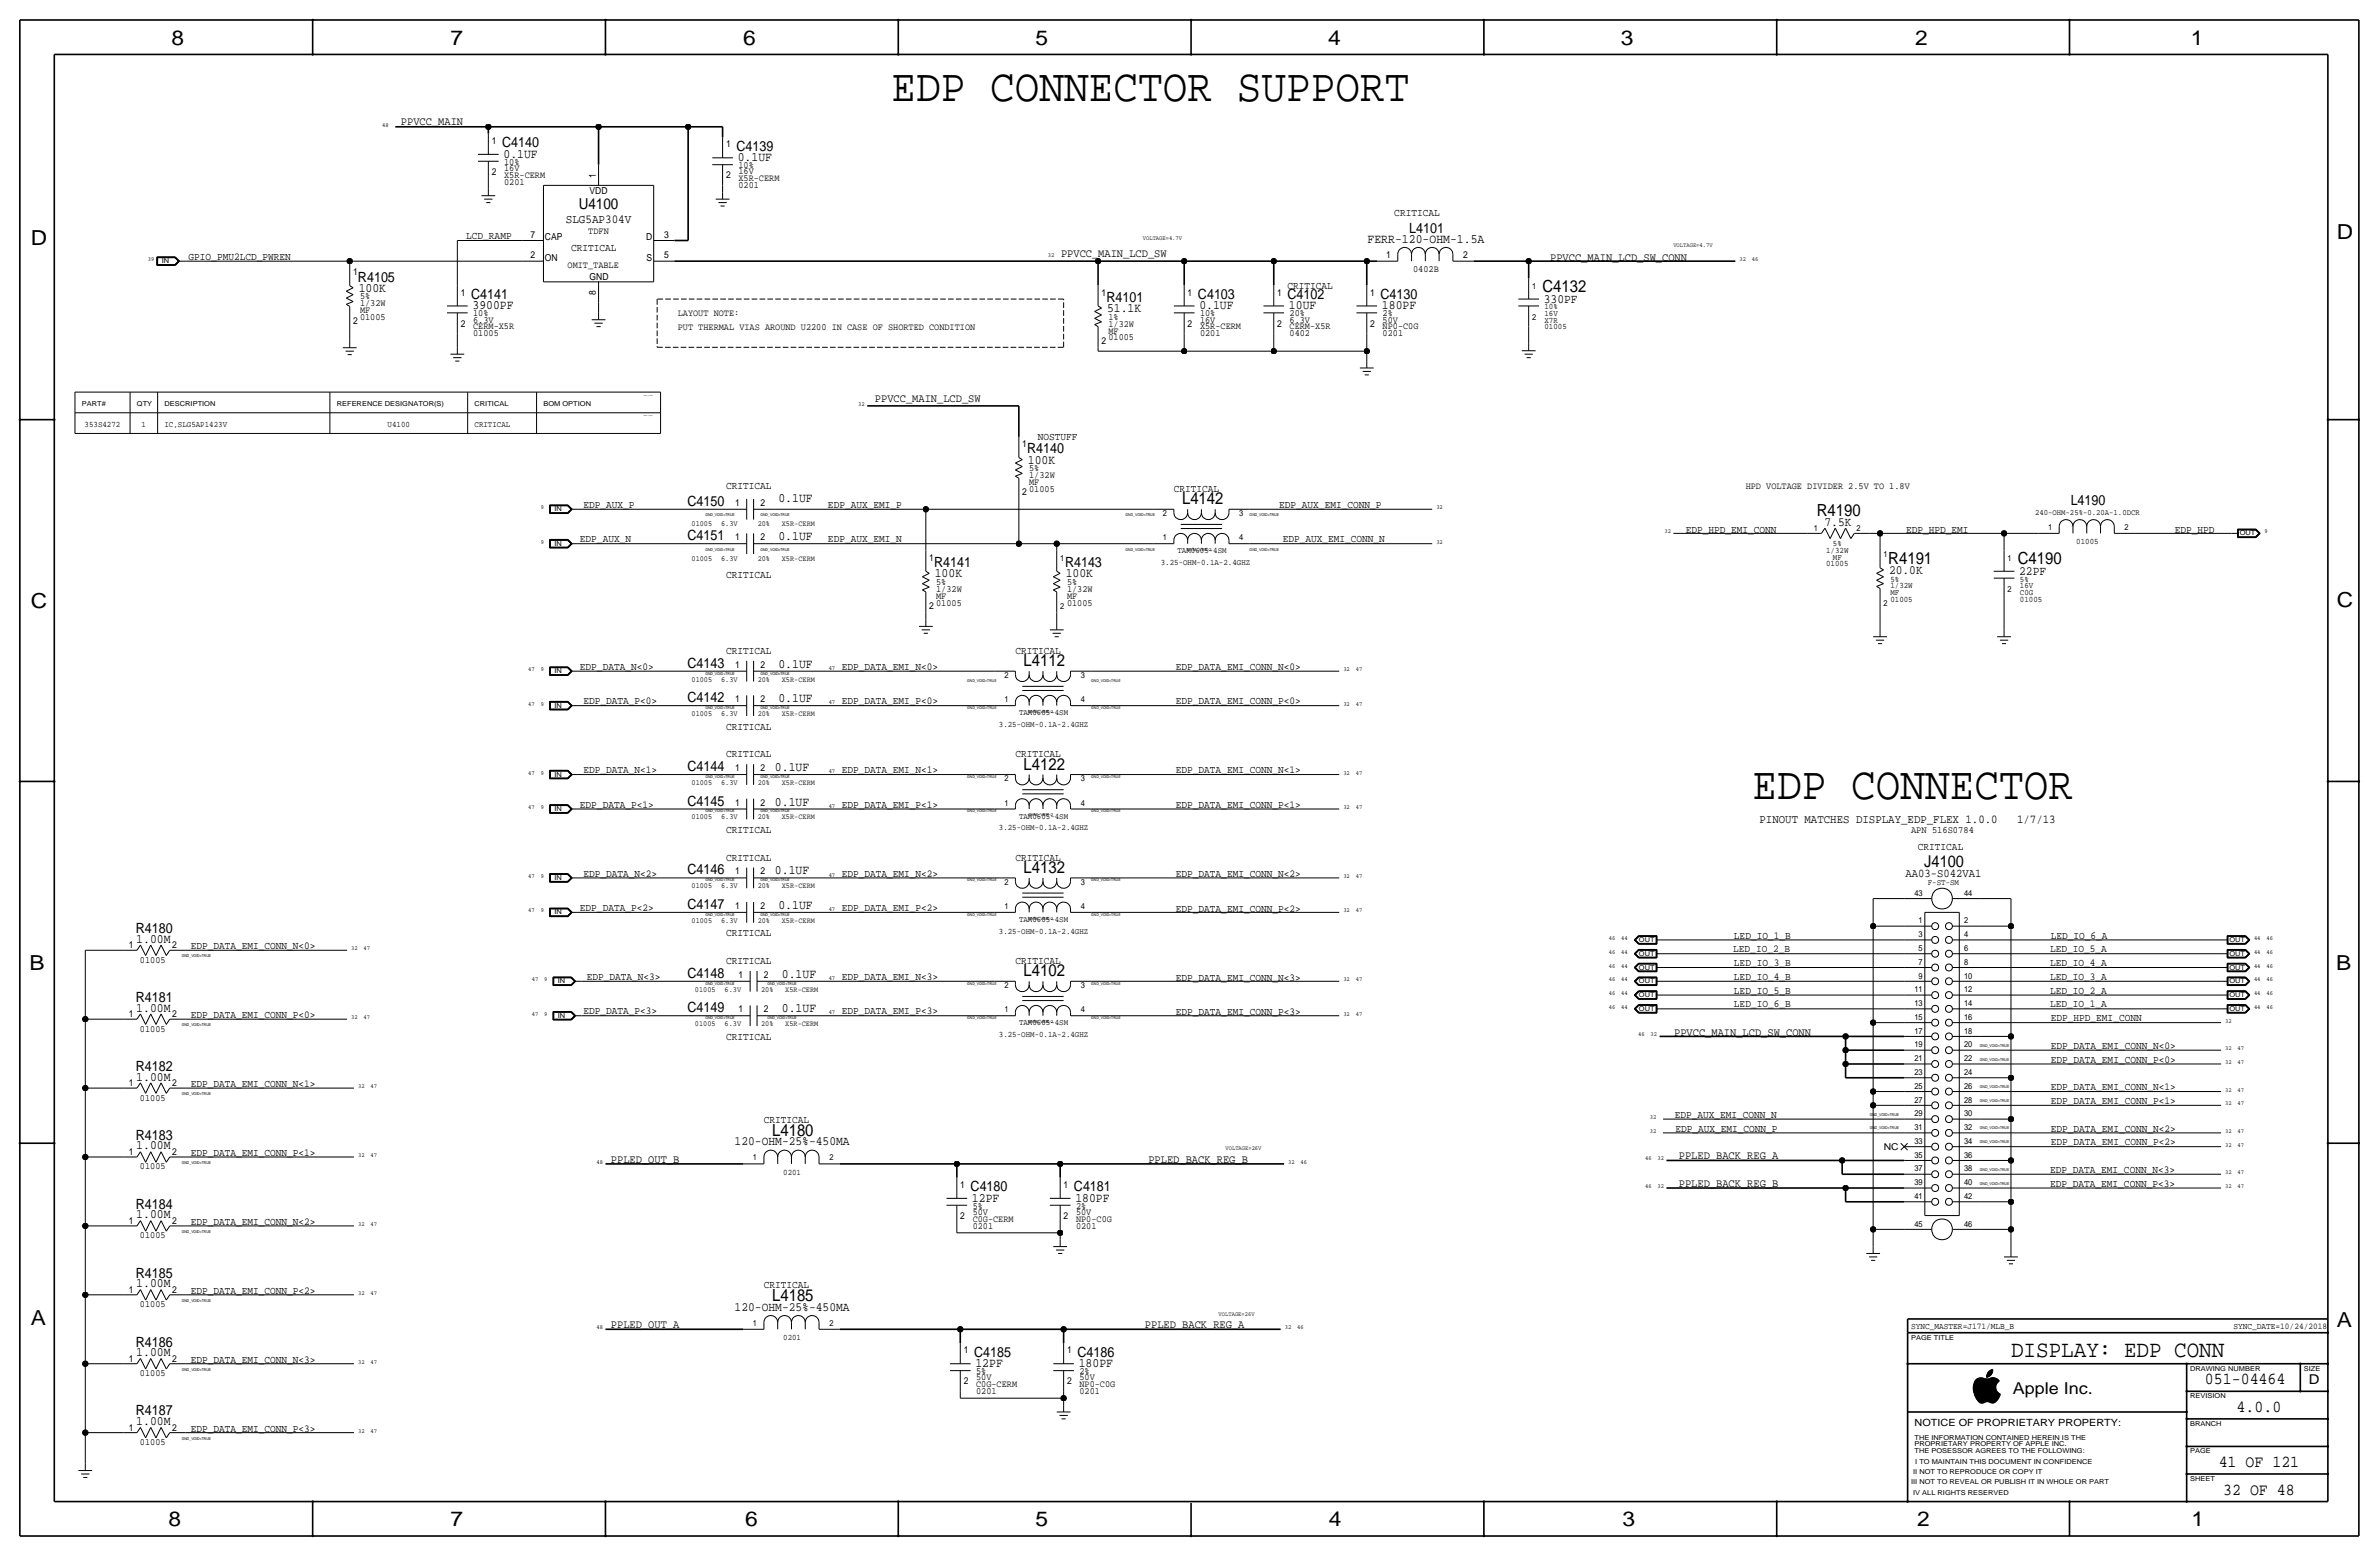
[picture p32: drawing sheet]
<svg xmlns="http://www.w3.org/2000/svg" width="877mm" height="574mm" viewBox="0 0 877 574" stroke-linecap="round" stroke-linejoin="round" font-family="sans-serif">
<defs><g id="words">
<g font-size="17">
<text x="328.7" y="37.2">EDP CONNECTOR SUPPORT</text>
<text x="646.1" y="294.4">EDP CONNECTOR</text>
</g>
<text font-size="8.6" x="741.4" y="500.1">DISPLAY: EDP CONN</text>
<g font-size="7.6">
<text x="63.2" y="16.5">8</text>
<text x="166.1" y="16.5">7</text>
<text x="274" y="16.5">6</text>
<text x="381.7" y="16.5">5</text>
<text x="489.7" y="16.5">4</text>
<text x="597.6" y="16.5">3</text>
<text x="706.1" y="16.5">2</text>
<text x="807.7" y="16.5">1</text>
<text x="861.5" y="88.1">D</text>
<text x="11.4" y="90.4">D</text>
<text x="11.4" y="224.3">C</text>
<text x="861.5" y="223.8">C</text>
<text x="10.9" y="357.6">B</text>
<text x="861.3" y="357.4">B</text>
<text x="11.4" y="488.4">A</text>
<text x="861.5" y="489.2">A</text>
<text x="62.2" y="562.6">8</text>
<text x="166.1" y="562.6">7</text>
<text x="274.8" y="562.6">6</text>
<text x="381.7" y="562.6">5</text>
<text x="489.9" y="562.6">4</text>
<text x="598.1" y="562.6">3</text>
<text x="706.8" y="562.6">2</text>
<text x="807.9" y="562.6">1</text>
</g>
<g font-size="6.2">
<text x="568.7" y="107.7">C4132</text>
<text x="435.8" y="185.9">L4142</text>
<text x="669.8" y="190.2">R4190</text>
<text x="696.2" y="207.8">R4191</text>
<text x="743.9" y="208">C4190</text>
<text x="377.4" y="245.6">L4112</text>
<text x="377.4" y="283.7">L4122</text>
<text x="377.4" y="321.8">L4132</text>
<text x="377.4" y="359.9">L4102</text>
<text x="284.7" y="418.6">L4180</text>
<text x="284.7" y="479.6">L4185</text>
<text x="812.9" y="510.3">051-04464</text>
<text x="824.6" y="520.4">4.0.0</text>
<text x="818" y="540.8">41 OF 121</text>
<text x="819.6" y="550.9">32 OF 48</text>
</g>
<g font-size="6">
<text x="709.4" y="319.5">J4100</text>
<text x="742.1" y="513.9">Apple Inc.</text>
</g>
<text font-size="5.6" x="213.4" y="77.2">U4100</text>
<g font-size="5.2">
<text x="185.1" y="54.4">C4140</text>
<text x="271.5" y="55.6">C4139</text>
<text x="519.6" y="85.9">L4101</text>
<text x="132" y="103.8">R4105</text>
<text x="173.7" y="110.2">C4141</text>
<text x="407.9" y="111.3">R4101</text>
<text x="441.7" y="110.2">C4103</text>
<text x="474.7" y="110.2">C4102</text>
<text x="509" y="110.2">C4130</text>
<text x="378.7" y="167.1">R4140</text>
<text x="253.5" y="186.4">C4150</text>
<text x="763.4" y="186.2">L4190</text>
<text x="253.5" y="199.1">C4151</text>
<text x="344.4" y="209">R4141</text>
<text x="392.6" y="209">R4143</text>
<text x="253.5" y="246.1">C4143</text>
<text x="253.5" y="258.8">C4142</text>
<text x="253.5" y="284.2">C4144</text>
<text x="253.5" y="296.9">C4145</text>
<text x="253.5" y="322.3">C4146</text>
<text x="253.5" y="335">C4147</text>
<text x="50" y="343.9">R4180</text>
<text x="253.5" y="360.4">C4148</text>
<text x="50" y="369.3">R4181</text>
<text x="253.5" y="373.1">C4149</text>
<text x="50" y="394.7">R4182</text>
<text x="50" y="420.1">R4183</text>
<text x="357.8" y="439.2">C4180</text>
<text x="395.9" y="439.2">C4181</text>
<text x="50" y="445.5">R4184</text>
<text x="50" y="470.9">R4185</text>
<text x="50" y="496.3">R4186</text>
<text x="359.1" y="500.1">C4185</text>
<text x="397.2" y="500.1">C4186</text>
<text x="50" y="521.7">R4187</text>
</g>
<text font-size="5" x="851.2" y="510.3">D</text>
<g font-size="4.7">
<text x="185.6" y="58.2">0.1UF</text>
<text x="272" y="59.4">0.1UF</text>
<text x="504.2" y="89.4">FERR-120-OHM-1.5A</text>
<text x="132.2" y="107.6">100K</text>
<text x="569.2" y="111.5">330PF</text>
<text x="174.2" y="114">3900PF</text>
<text x="408.1" y="115.1">51.1K</text>
<text x="442.2" y="114">0.1UF</text>
<text x="475.2" y="114">10UF</text>
<text x="509.5" y="114">180PF</text>
<text x="378.9" y="170.9">100K</text>
<text x="287" y="185.2">0.1UF</text>
<text x="672.6" y="193.8">7.5K</text>
<text x="287" y="199.1">0.1UF</text>
<text x="344.6" y="212.9">100K</text>
<text x="392.9" y="212.9">100K</text>
<text x="696.4" y="211.6">20.0K</text>
<text x="744.4" y="211.8">22PF</text>
<text x="287" y="246.1">0.1UF</text>
<text x="287" y="258.8">0.1UF</text>
<text x="285.7" y="284.2">0.1UF</text>
<text x="285.7" y="296.9">0.1UF</text>
<text x="285.7" y="322.3">0.1UF</text>
<text x="287" y="335">0.1UF</text>
<text x="50.3" y="347.5">1.00M</text>
<text x="288.3" y="360.4">0.1UF</text>
<text x="50.3" y="372.9">1.00M</text>
<text x="288.3" y="373.1">0.1UF</text>
<text x="50.3" y="398.3">1.00M</text>
<text x="50.3" y="423.7">1.00M</text>
<text x="270.8" y="422.1">120-OHM-25%-450MA</text>
<text x="358.3" y="443">12PF</text>
<text x="396.4" y="443">180PF</text>
<text x="50.3" y="449.1">1.00M</text>
<text x="50.3" y="474.5">1.00M</text>
<text x="270.8" y="483.1">120-OHM-25%-450MA</text>
<text x="50.3" y="499.9">1.00M</text>
<text x="359.6" y="503.9">12PF</text>
<text x="397.7" y="503.9">180PF</text>
<text x="50.3" y="525.3">1.00M</text>
</g>
<text font-size="4.5" x="208.6" y="82.3">SLG5AP304V</text>
<g font-size="4.4">
<text x="648.7" y="303.3">PINOUT MATCHES DISPLAY_EDP_FLEX 1.0.0</text>
<text x="743.6" y="303.3">1/7/13</text>
<text x="702.5" y="323.1">AA03-S042VA1</text>
</g>
<g font-size="4.3">
<text x="147.8" y="46.2">PPVCC_MAIN</text>
<text x="391.2" y="94.8">PPVCC_MAIN_LCD_SW</text>
<text x="571.5" y="96.1">PPVCC_MAIN_LCD_SW_CONN</text>
<text x="322.6" y="148.2">PPVCC_MAIN_LCD_SW</text>
<text x="617.2" y="381.9">PPVCC_MAIN_LCD_SW_CONN</text>
<text x="225.2" y="428.5">PPLED_OUT_B</text>
<text x="423.4" y="428.5">PPLED_BACK_REG_B</text>
<text x="618.9" y="427.2">PPLED_BACK_REG_A</text>
<text x="618.9" y="437.4">PPLED_BACK_REG_B</text>
<text x="225.2" y="489.5">PPLED_OUT_A</text>
<text x="422.1" y="489.5">PPLED_BACK_REG_A</text>
</g>
<g font-size="3.9">
<text x="514" y="79.8">CRITICAL</text>
<text x="171.9" y="88.1">LCD_RAMP</text>
<text x="69.5" y="95.8">GPIO_PMU2LCD_PWREN</text>
<text x="210.5" y="92.5">CRITICAL</text>
<text x="474.7" y="106.4">CRITICAL</text>
<text x="382.6" y="162.3">NOSTUFF</text>
<text x="267.7" y="180.1">CRITICAL</text>
<text x="432.8" y="181.4">CRITICAL</text>
<text x="215.1" y="187.2">EDP_AUX_P</text>
<text x="305.3" y="187.2">EDP_AUX_EMI_P</text>
<text x="471.6" y="187.2">EDP_AUX_EMI_CONN_P</text>
<text x="621.5" y="196.4">EDP_HPD_EMI_CONN</text>
<text x="702.8" y="196.4">EDP_HPD_EMI</text>
<text x="801.8" y="196.4">EDP_HPD</text>
<text x="213.8" y="199.9">EDP_AUX_N</text>
<text x="305.3" y="199.9">EDP_AUX_EMI_N</text>
<text x="472.9" y="199.9">EDP_AUX_EMI_CONN_N</text>
<text x="267.7" y="213.1">CRITICAL</text>
<text x="267.7" y="241">CRITICAL</text>
<text x="374.3" y="241">CRITICAL</text>
<text x="213.8" y="246.9">EDP_DATA_N&lt;0&gt;</text>
<text x="310.3" y="246.9">EDP_DATA_EMI_N&lt;0&gt;</text>
<text x="433.5" y="246.9">EDP_DATA_EMI_CONN_N&lt;0&gt;</text>
<text x="215.1" y="259.6">EDP_DATA_P&lt;0&gt;</text>
<text x="310.3" y="259.6">EDP_DATA_EMI_P&lt;0&gt;</text>
<text x="433.5" y="259.6">EDP_DATA_EMI_CONN_P&lt;0&gt;</text>
<text x="267.7" y="269">CRITICAL</text>
<text x="267.7" y="279.1">CRITICAL</text>
<text x="374.3" y="279.1">CRITICAL</text>
<text x="215.1" y="285">EDP_DATA_N&lt;1&gt;</text>
<text x="310.3" y="285">EDP_DATA_EMI_N&lt;1&gt;</text>
<text x="433.5" y="285">EDP_DATA_EMI_CONN_N&lt;1&gt;</text>
<text x="213.8" y="297.7">EDP_DATA_P&lt;1&gt;</text>
<text x="310.3" y="297.7">EDP_DATA_EMI_P&lt;1&gt;</text>
<text x="433.5" y="297.7">EDP_DATA_EMI_CONN_P&lt;1&gt;</text>
<text x="267.7" y="307.1">CRITICAL</text>
<text x="267.7" y="317.2">CRITICAL</text>
<text x="374.3" y="317.2">CRITICAL</text>
<text x="707.1" y="313.4">CRITICAL</text>
<text x="215.1" y="323.1">EDP_DATA_N&lt;2&gt;</text>
<text x="310.3" y="323.1">EDP_DATA_EMI_N&lt;2&gt;</text>
<text x="433.5" y="323.4">EDP_DATA_EMI_CONN_N&lt;2&gt;</text>
<text x="213.8" y="335.8">EDP_DATA_P&lt;2&gt;</text>
<text x="310.3" y="335.8">EDP_DATA_EMI_P&lt;2&gt;</text>
<text x="433.5" y="336.1">EDP_DATA_EMI_CONN_P&lt;2&gt;</text>
<text x="267.7" y="345.2">CRITICAL</text>
<text x="639.3" y="345.9">LED_IO_1_B</text>
<text x="756.1" y="345.9">LED_IO_6_A</text>
<text x="70.3" y="349.8">EDP_DATA_EMI_CONN_N&lt;0&gt;</text>
<text x="639" y="351">LED_IO_2_B</text>
<text x="755.9" y="351">LED_IO_5_A</text>
<text x="267.7" y="355.3">CRITICAL</text>
<text x="374.3" y="355.3">CRITICAL</text>
<text x="639.3" y="356.1">LED_IO_3_B</text>
<text x="755.9" y="356.1">LED_IO_4_A</text>
<text x="216.4" y="361.2">EDP_DATA_N&lt;3&gt;</text>
<text x="310.3" y="361.2">EDP_DATA_EMI_N&lt;3&gt;</text>
<text x="433.5" y="361.5">EDP_DATA_EMI_CONN_N&lt;3&gt;</text>
<text x="639.3" y="361.2">LED_IO_4_B</text>
<text x="755.9" y="361.2">LED_IO_3_A</text>
<text x="639.3" y="366.3">LED_IO_5_B</text>
<text x="639.3" y="371.3">LED_IO_6_B</text>
<text x="755.9" y="366.3">LED_IO_2_A</text>
<text x="755.9" y="371.3">LED_IO_1_A</text>
<text x="70.3" y="375.2">EDP_DATA_EMI_CONN_P&lt;0&gt;</text>
<text x="215.1" y="373.9">EDP_DATA_P&lt;3&gt;</text>
<text x="310.3" y="373.9">EDP_DATA_EMI_P&lt;3&gt;</text>
<text x="433.5" y="374.2">EDP_DATA_EMI_CONN_P&lt;3&gt;</text>
<text x="756.1" y="376.4">EDP_HPD_EMI_CONN</text>
<text x="267.7" y="383.3">CRITICAL</text>
<text x="756.1" y="386.6">EDP_DATA_EMI_CONN_N&lt;0&gt;</text>
<text x="756.1" y="391.7">EDP_DATA_EMI_CONN_P&lt;0&gt;</text>
<text x="70.3" y="400.6">EDP_DATA_EMI_CONN_N&lt;1&gt;</text>
<text x="756.1" y="401.8">EDP_DATA_EMI_CONN_N&lt;1&gt;</text>
<text x="756.1" y="406.9">EDP_DATA_EMI_CONN_P&lt;1&gt;</text>
<text x="281.6" y="413.8">CRITICAL</text>
<text x="617.4" y="412">EDP_AUX_EMI_CONN_N</text>
<text x="617.7" y="417.1">EDP_AUX_EMI_CONN_P</text>
<text x="756.1" y="417.1">EDP_DATA_EMI_CONN_N&lt;2&gt;</text>
<text x="70.3" y="426">EDP_DATA_EMI_CONN_P&lt;1&gt;</text>
<text x="756.1" y="422.1">EDP_DATA_EMI_CONN_P&lt;2&gt;</text>
<text x="755.9" y="437.4">EDP_DATA_EMI_CONN_P&lt;3&gt;</text>
<text x="755.9" y="432.3">EDP_DATA_EMI_CONN_N&lt;3&gt;</text>
<text x="70.3" y="451.7">EDP_DATA_EMI_CONN_N&lt;2&gt;</text>
<text x="70.3" y="477.1">EDP_DATA_EMI_CONN_P&lt;2&gt;</text>
<text x="281.6" y="474.7">CRITICAL</text>
<text x="70.3" y="502.5">EDP_DATA_EMI_CONN_N&lt;3&gt;</text>
<text x="70.3" y="527.9">EDP_DATA_EMI_CONN_P&lt;3&gt;</text>
</g>
<text font-size="3.7" x="705.8" y="525.5">NOTICE OF PROPRIETARY PROPERTY:</text>
<text font-size="3.6" x="704.5" y="307.1">APN 516S0784</text>
<g font-size="3.5">
<text x="181.3" y="53.1">1</text>
<text x="267.7" y="54.4">1</text>
<text x="181.3" y="64.5">2</text>
<text x="185.9" y="65.5">X5R-CERM</text>
<text x="185.9" y="60.7">10%</text>
<text x="185.9" y="63">16V</text>
<text x="219.7" y="65.8" transform="rotate(-90 219.7 65.8)">1</text>
<text x="267.7" y="65.8">2</text>
<text x="272.2" y="62">10%</text>
<text x="272.2" y="64.3">16V</text>
<text x="185.9" y="68.1">0201</text>
<text x="217.3" y="71.4">VDD</text>
<text x="272.2" y="66.8">X5R-CERM</text>
<text x="272.2" y="69.3">0201</text>
<text x="195.6" y="87.6">7</text>
<text x="200.9" y="88.6">CAP</text>
<text x="216.9" y="86.1">TDFN</text>
<text x="238.2" y="88.6">D</text>
<text x="244.8" y="87.6">3</text>
<text x="195.6" y="95.3">2</text>
<text x="244.8" y="95.3">5</text>
<text x="511" y="95">1</text>
<text x="539.4" y="95">2</text>
<text x="130.2" y="101.5">1</text>
<text x="200.9" y="96.3">ON</text>
<text x="209.2" y="98.8">OMIT_TABLE</text>
<text x="238.4" y="96.3">S</text>
<text x="521" y="100.3">0402B</text>
<text x="217.4" y="103.4">GND</text>
<text x="132.7" y="112.9">1/32W</text>
<text x="132.7" y="110.4">5%</text>
<text x="169.9" y="109">1</text>
<text x="219.7" y="108.7" transform="rotate(-90 219.7 108.7)">8</text>
<text x="406.1" y="109">1</text>
<text x="437.8" y="109">1</text>
<text x="470.9" y="109">1</text>
<text x="505.2" y="109">1</text>
<text x="130.2" y="119.3">2</text>
<text x="132.7" y="115.5">MF</text>
<text x="132.7" y="118">01005</text>
<text x="174.4" y="118.9">6.3V</text>
<text x="174.4" y="116.6">10%</text>
<text x="249.9" y="116.6">LAYOUT NOTE:</text>
<text x="408.6" y="117.9">1%</text>
<text x="442.4" y="116.6">10%</text>
<text x="442.4" y="118.9">16V</text>
<text x="475.4" y="116.6">20%</text>
<text x="475.4" y="118.9">6.3V</text>
<text x="509.7" y="116.6">2%</text>
<text x="509.7" y="118.9">50V</text>
<text x="169.9" y="120.4">2</text>
<text x="174.4" y="121.4">CERM-X5R</text>
<text x="174.4" y="124">01005</text>
<text x="249.9" y="121.7">PUT THERMAL VIAS AROUND U2200 IN CASE OF SHORTED CONDITION</text>
<text x="408.6" y="122.9">MF</text>
<text x="408.6" y="125.5">01005</text>
<text x="408.6" y="120.4">1/32W</text>
<text x="437.8" y="120.4">2</text>
<text x="442.4" y="121.4">X5R-CERM</text>
<text x="442.4" y="124">0201</text>
<text x="470.9" y="120.4">2</text>
<text x="475.4" y="124">0402</text>
<text x="475.4" y="121.4">CERM-X5R</text>
<text x="505.2" y="120.4">2</text>
<text x="509.7" y="124">0201</text>
<text x="509.7" y="121.4">NP0-C0G</text>
<text x="406.1" y="126.7">2</text>
<text x="376.9" y="164.8">1</text>
<text x="379.4" y="173.7">5%</text>
<text x="379.4" y="178.8">MF</text>
<text x="379.4" y="176.3">1/32W</text>
<text x="376.9" y="182.6">2</text>
<text x="379.4" y="181.4">01005</text>
<text x="643.6" y="180.1">HPD VOLTAGE DIVIDER 2.5V TO 1.8V</text>
<text x="271" y="186.4">1</text>
<text x="280.4" y="186.4">2</text>
<text x="271" y="199.1">1</text>
<text x="280.4" y="199.1">2</text>
<text x="342.6" y="206.8">1</text>
<text x="345.1" y="215.6">5%</text>
<text x="393.4" y="215.6">5%</text>
<text x="345.1" y="218.2">1/32W</text>
<text x="345.1" y="220.7">MF</text>
<text x="393.4" y="218.2">1/32W</text>
<text x="393.4" y="220.7">MF</text>
<text x="342.6" y="224.5">2</text>
<text x="345.1" y="223.3">01005</text>
<text x="393.4" y="223.3">01005</text>
<text x="271" y="246.1">1</text>
<text x="280.4" y="246.1">2</text>
<text x="271" y="258.8">1</text>
<text x="280.4" y="258.8">2</text>
<text x="271" y="284.2">1</text>
<text x="280.4" y="284.2">2</text>
<text x="271" y="296.9">1</text>
<text x="280.4" y="296.9">2</text>
<text x="271" y="322.3">1</text>
<text x="280.4" y="322.3">2</text>
<text x="271" y="335">1</text>
<text x="280.4" y="335">2</text>
<text x="47.5" y="349.5">1</text>
<text x="63.4" y="349.5">2</text>
<text x="51.6" y="354.8">01005</text>
<text x="272.3" y="360.4">1</text>
<text x="281.6" y="360.4">2</text>
<text x="47.5" y="374.9">1</text>
<text x="63.4" y="374.9">2</text>
<text x="272.3" y="373.1">1</text>
<text x="281.6" y="373.1">2</text>
<text x="51.6" y="380.2">01005</text>
<text x="47.5" y="400.3">1</text>
<text x="63.4" y="400.3">2</text>
<text x="51.6" y="405.6">01005</text>
<text x="47.5" y="425.7">1</text>
<text x="63.4" y="425.7">2</text>
<text x="694.5" y="423.9">NC</text>
<text x="51.6" y="431">01005</text>
<text x="354" y="437.9">1</text>
<text x="392.1" y="437.9">1</text>
<text x="354" y="449.3">2</text>
<text x="358.6" y="447.8">50V</text>
<text x="358.6" y="445.5">5%</text>
<text x="392.1" y="449.3">2</text>
<text x="396.7" y="447.8">50V</text>
<text x="396.7" y="445.5">2%</text>
<text x="47.5" y="451.1">1</text>
<text x="63.4" y="451.1">2</text>
<text x="358.6" y="450.3">C0G-CERM</text>
<text x="358.6" y="452.9">0201</text>
<text x="396.7" y="452.9">0201</text>
<text x="396.7" y="450.3">NP0-C0G</text>
<text x="51.6" y="456.4">01005</text>
<text x="47.5" y="476.5">1</text>
<text x="63.4" y="476.5">2</text>
<text x="51.6" y="481.8">01005</text>
<text x="47.5" y="501.9">1</text>
<text x="63.4" y="501.9">2</text>
<text x="355.3" y="498.9">1</text>
<text x="393.4" y="498.9">1</text>
<text x="51.6" y="507.2">01005</text>
<text x="359.9" y="508.8">50V</text>
<text x="359.9" y="506.5">5%</text>
<text x="398" y="508.8">50V</text>
<text x="398" y="506.5">2%</text>
<text x="355.3" y="510.3">2</text>
<text x="359.9" y="511.3">C0G-CERM</text>
<text x="359.9" y="513.8">0201</text>
<text x="393.4" y="510.3">2</text>
<text x="398" y="513.8">0201</text>
<text x="398" y="511.3">NP0-C0G</text>
<text x="47.5" y="527.3">1</text>
<text x="63.4" y="527.3">2</text>
<text x="51.6" y="532.6">01005</text>
</g>
<g font-size="3.2">
<text x="704.5" y="490">SYNC_MASTER=J171/MLB_B</text>
<text x="823.4" y="490">SYNC_DATE=10/24/2018</text>
</g>
<g font-size="3.1">
<text x="564.8" y="106.4">1</text>
<text x="564.8" y="117.9">2</text>
<text x="569.4" y="114">10%</text>
<text x="569.4" y="116.3">16V</text>
<text x="569.4" y="118.9">X7R</text>
<text x="569.4" y="121.4">01005</text>
<text x="31.2" y="157.2">353S4272</text>
<text x="52.2" y="157.2">1</text>
<text x="60.7" y="157.2">IC,SLG5AP1423V</text>
<text x="142.9" y="157.2">U4100</text>
<text x="175" y="157.2">CRITICAL</text>
<text x="428.7" y="190.2">2</text>
<text x="456.9" y="190.2">3</text>
<text x="668.7" y="195.8">1</text>
<text x="684.5" y="195.8">2</text>
<text x="755.1" y="195.3">1</text>
<text x="783.3" y="195.3">2</text>
<text x="428.7" y="199.1">1</text>
<text x="434.1" y="204">TAM0605-4SM</text>
<text x="456.9" y="199.1">4</text>
<text x="673.2" y="203.7">1/32W</text>
<text x="675.7" y="201.2">5%</text>
<text x="765.4" y="200.7">01005</text>
<text x="390.9" y="206.8">1</text>
<text x="428" y="208.3">3.25-OHM-0.1A-2.4GHZ</text>
<text x="673.2" y="208.8">01005</text>
<text x="675.7" y="206.2">MF</text>
<text x="694.4" y="205.5">1</text>
<text x="740.1" y="206.8">1</text>
<text x="696.9" y="214.4">5%</text>
<text x="744.7" y="214.4">5%</text>
<text x="696.9" y="219.5">MF</text>
<text x="696.9" y="222">01005</text>
<text x="696.9" y="216.9">1/32W</text>
<text x="740.1" y="218.2">2</text>
<text x="744.7" y="221.7">01005</text>
<text x="744.7" y="219.2">C0G</text>
<text x="744.7" y="216.7">16V</text>
<text x="390.9" y="224.5">2</text>
<text x="694.4" y="223.3">2</text>
<text x="370.3" y="249.9">2</text>
<text x="398.5" y="249.9">3</text>
<text x="370.3" y="258.8">1</text>
<text x="375.7" y="263.7">TAM0605-4SM</text>
<text x="398.5" y="258.8">4</text>
<text x="368.3" y="268">3.25-OHM-0.1A-2.4GHZ</text>
<text x="370.3" y="288">2</text>
<text x="398.5" y="288">3</text>
<text x="370.3" y="296.9">1</text>
<text x="398.5" y="296.9">4</text>
<text x="375.7" y="301.8">TAM0605-4SM</text>
<text x="368.3" y="306.1">3.25-OHM-0.1A-2.4GHZ</text>
<text x="370.3" y="326.1">2</text>
<text x="398.5" y="326.1">3</text>
<text x="710.7" y="326.1">F-ST-SM</text>
<text x="370.3" y="335">1</text>
<text x="398.5" y="335">4</text>
<text x="705.8" y="330.2">43</text>
<text x="724.1" y="330.2">44</text>
<text x="375.7" y="339.9">TAM0605-4SM</text>
<text x="707.3" y="340.4">1</text>
<text x="724.1" y="340.4">2</text>
<text x="368.3" y="344.2">3.25-OHM-0.1A-2.4GHZ</text>
<text x="707.3" y="345.4">3</text>
<text x="724.1" y="345.4">4</text>
<text x="707.3" y="350.5">5</text>
<text x="724.1" y="350.5">6</text>
<text x="707.3" y="355.6">7</text>
<text x="724.1" y="355.6">8</text>
<text x="370.3" y="364.2">2</text>
<text x="398.5" y="364.2">3</text>
<text x="705.8" y="365.8">11</text>
<text x="707.3" y="360.7">9</text>
<text x="724.1" y="365.8">12</text>
<text x="724.1" y="360.7">10</text>
<text x="705.8" y="370.8">13</text>
<text x="724.1" y="370.8">14</text>
<text x="370.3" y="373.1">1</text>
<text x="375.7" y="378">TAM0605-4SM</text>
<text x="398.5" y="373.1">4</text>
<text x="705.8" y="375.9">15</text>
<text x="724.1" y="375.9">16</text>
<text x="368.3" y="382.3">3.25-OHM-0.1A-2.4GHZ</text>
<text x="705.8" y="381">17</text>
<text x="724.1" y="381">18</text>
<text x="705.8" y="386.1">19</text>
<text x="724.1" y="386.1">20</text>
<text x="705.8" y="391.2">21</text>
<text x="724.1" y="391.2">22</text>
<text x="705.8" y="401.3">25</text>
<text x="705.8" y="396.2">23</text>
<text x="724.1" y="401.3">26</text>
<text x="724.1" y="396.2">24</text>
<text x="705.8" y="406.4">27</text>
<text x="724.1" y="406.4">28</text>
<text x="705.8" y="411.5">29</text>
<text x="724.1" y="411.5">30</text>
<text x="705.8" y="416.6">31</text>
<text x="724.1" y="416.6">32</text>
<text x="705.8" y="421.6">33</text>
<text x="724.1" y="421.6">34</text>
<text x="277.6" y="427.7">1</text>
<text x="305.8" y="427.7">2</text>
<text x="705.8" y="431.8">37</text>
<text x="705.8" y="426.7">35</text>
<text x="724.1" y="431.8">38</text>
<text x="724.1" y="426.7">36</text>
<text x="288.8" y="433.1">0201</text>
<text x="705.8" y="436.9">39</text>
<text x="724.1" y="436.9">40</text>
<text x="705.8" y="442">41</text>
<text x="724.1" y="442">42</text>
<text x="705.8" y="452.1">45</text>
<text x="724.1" y="452.1">46</text>
<text x="277.6" y="488.7">1</text>
<text x="305.8" y="488.7">2</text>
<text x="288.8" y="494">0201</text>
</g>
<text font-size="3" x="750.3" y="189.7">240-OHM-25%-0.20A-1.0DCR</text>
<g font-size="2.9">
<text x="255" y="194.1">01005</text>
<text x="265.9" y="194.1">6.3V</text>
<text x="279.3" y="194.1">20%</text>
<text x="288.2" y="194.1">X5R-CERM</text>
<text x="255" y="206.8">01005</text>
<text x="265.9" y="206.8">6.3V</text>
<text x="279.3" y="206.8">20%</text>
<text x="288.2" y="206.8">X5R-CERM</text>
<text x="255" y="251.2">01005</text>
<text x="265.9" y="251.2">6.3V</text>
<text x="279.3" y="251.2">20%</text>
<text x="288.2" y="251.2">X5R-CERM</text>
<text x="255" y="263.9">01005</text>
<text x="265.9" y="263.9">6.3V</text>
<text x="279.3" y="263.9">20%</text>
<text x="288.2" y="263.9">X5R-CERM</text>
<text x="255" y="289.3">01005</text>
<text x="265.9" y="289.3">6.3V</text>
<text x="279.3" y="289.3">20%</text>
<text x="288.2" y="289.3">X5R-CERM</text>
<text x="255" y="302">01005</text>
<text x="265.9" y="302">6.3V</text>
<text x="279.3" y="302">20%</text>
<text x="288.2" y="302">X5R-CERM</text>
<text x="255" y="327.4">01005</text>
<text x="265.9" y="327.4">6.3V</text>
<text x="279.3" y="327.4">20%</text>
<text x="288.2" y="327.4">X5R-CERM</text>
<text x="255" y="340.1">01005</text>
<text x="265.9" y="340.1">6.3V</text>
<text x="279.3" y="340.1">20%</text>
<text x="288.2" y="340.1">X5R-CERM</text>
<text x="256.2" y="365.5">01005</text>
<text x="267.1" y="365.5">6.3V</text>
<text x="280.6" y="365.5">20%</text>
<text x="289.5" y="365.5">X5R-CERM</text>
<text x="256.2" y="378.2">01005</text>
<text x="267.1" y="378.2">6.3V</text>
<text x="280.6" y="378.2">20%</text>
<text x="289.5" y="378.2">X5R-CERM</text>
</g>
<g font-size="2.5">
<text x="59.6" y="97">IN</text>
<text x="30.2" y="149.6">PART#</text>
<text x="50.5" y="149.6">QTY</text>
<text x="60.7" y="149.6">DESCRIPTION</text>
<text x="124.2" y="149.6">REFERENCE DESIGNATOR(S)</text>
<text x="175" y="149.6">CRITICAL</text>
<text x="200.4" y="149.6">BOM OPTION</text>
<text x="204.4" y="188.5">IN</text>
<text x="825.7" y="197.4">OUT</text>
<text x="204.4" y="201.2">IN</text>
<text x="204.4" y="248.2">IN</text>
<text x="204.4" y="260.9">IN</text>
<text x="204.4" y="286.3">IN</text>
<text x="204.4" y="299">IN</text>
<text x="204.4" y="324.4">IN</text>
<text x="204.4" y="337.1">IN</text>
<text x="604.2" y="347.2">OUT</text>
<text x="821.9" y="347.2">OUT</text>
<text x="604.2" y="352.3">OUT</text>
<text x="821.9" y="352.3">OUT</text>
<text x="604.2" y="357.4">OUT</text>
<text x="821.9" y="357.4">OUT</text>
<text x="205.7" y="362.5">IN</text>
<text x="604.2" y="362.5">OUT</text>
<text x="821.9" y="362.5">OUT</text>
<text x="604.2" y="367.5">OUT</text>
<text x="821.9" y="367.5">OUT</text>
<text x="205.7" y="375.2">IN</text>
<text x="604.2" y="372.6">OUT</text>
<text x="821.9" y="372.6">OUT</text>
<text x="704.5" y="493.8">PAGE TITLE</text>
<text x="807.4" y="505.2">DRAWING NUMBER</text>
<text x="849.3" y="505.2">SIZE</text>
<text x="807.4" y="515.4">REVISION</text>
<text x="807.4" y="525.5">BRANCH</text>
<text x="705.8" y="533.1">PROPRIETARY PROPERTY OF APPLE INC.</text>
<text x="705.8" y="530.6">THE INFORMATION CONTAINED HEREIN IS THE</text>
<text x="705.8" y="535.7">THE POSESSOR AGREES TO THE FOLLOWING:</text>
<text x="706.1" y="539.5">I TO MAINTAIN THIS DOCUMENT IN CONFIDENCE</text>
<text x="807.4" y="535.7">PAGE</text>
<text x="705.3" y="543.3">II NOT TO REPRODUCE OR COPY IT</text>
<text x="807.4" y="545.8">SHEET</text>
<text x="704.5" y="547.1">III NOT TO REVEAL OR PUBLISH IT IN WHOLE OR PART</text>
<text x="705.3" y="550.9">IV ALL RIGHTS RESERVED</text>
</g>
<g font-size="2.3">
<text x="140.9" y="46.7">48</text>
<text x="421.3" y="88.6">VOLTAGE=4.7V</text>
<text x="386.3" y="94.8">32</text>
<text x="616.9" y="91.2">VOLTAGE=4.7V</text>
<text x="54.5" y="96.3">39</text>
<text x="641.3" y="96.3">32</text>
<text x="645.9" y="96.3">46</text>
<text x="316.4" y="149.6">32</text>
<text x="199.3" y="187.7">9</text>
<text x="529.5" y="187.7">32</text>
<text x="613.6" y="196.6">32</text>
<text x="834.8" y="196.6">9</text>
<text x="199.3" y="200.4">9</text>
<text x="529.5" y="200.4">32</text>
<text x="194.8" y="247.4">47</text>
<text x="199.3" y="247.4">9</text>
<text x="305.5" y="246.9">47</text>
<text x="495.2" y="247.4">32</text>
<text x="499.8" y="247.4">47</text>
<text x="194.8" y="260.1">47</text>
<text x="199.3" y="260.1">9</text>
<text x="305.5" y="259.6">47</text>
<text x="495.2" y="260.1">32</text>
<text x="499.8" y="260.1">47</text>
<text x="194.8" y="285.5">47</text>
<text x="199.3" y="285.5">9</text>
<text x="305.5" y="285">47</text>
<text x="495.2" y="285.5">32</text>
<text x="499.8" y="285.5">47</text>
<text x="194.8" y="298.2">47</text>
<text x="199.3" y="298.2">9</text>
<text x="305.5" y="297.7">47</text>
<text x="495.2" y="298.2">32</text>
<text x="499.8" y="298.2">47</text>
<text x="194.8" y="323.6">47</text>
<text x="199.3" y="323.6">9</text>
<text x="305.5" y="323.1">47</text>
<text x="495.2" y="323.6">32</text>
<text x="499.8" y="323.6">47</text>
<text x="305.5" y="335.8">47</text>
<text x="194.8" y="336.3">47</text>
<text x="199.3" y="336.3">9</text>
<text x="495.2" y="336.3">32</text>
<text x="499.8" y="336.3">47</text>
<text x="593.1" y="346.5">46</text>
<text x="597.7" y="346.5">44</text>
<text x="831" y="346.5">44</text>
<text x="835.6" y="346.5">46</text>
<text x="129.5" y="350.3">32</text>
<text x="134.1" y="350.3">47</text>
<text x="593.1" y="351.5">46</text>
<text x="597.7" y="351.5">44</text>
<text x="831" y="351.5">44</text>
<text x="835.6" y="351.5">46</text>
<text x="593.1" y="356.6">46</text>
<text x="597.7" y="356.6">44</text>
<text x="831" y="356.6">44</text>
<text x="835.6" y="356.6">46</text>
<text x="196" y="361.7">47</text>
<text x="200.6" y="361.7">9</text>
<text x="305.5" y="361.2">47</text>
<text x="495.2" y="361.7">32</text>
<text x="499.8" y="361.7">47</text>
<text x="593.1" y="361.7">46</text>
<text x="597.7" y="361.7">44</text>
<text x="831" y="361.7">44</text>
<text x="835.6" y="361.7">46</text>
<text x="593.1" y="371.9">46</text>
<text x="593.1" y="366.8">46</text>
<text x="597.7" y="371.9">44</text>
<text x="597.7" y="366.8">44</text>
<text x="831" y="366.8">44</text>
<text x="831" y="371.9">44</text>
<text x="835.6" y="366.8">46</text>
<text x="835.6" y="371.9">46</text>
<text x="129.5" y="375.7">32</text>
<text x="134.1" y="375.7">47</text>
<text x="196" y="374.4">47</text>
<text x="200.6" y="374.4">9</text>
<text x="305.5" y="373.9">47</text>
<text x="495.2" y="374.4">32</text>
<text x="499.8" y="374.4">47</text>
<text x="820.4" y="376.9">32</text>
<text x="604" y="382">46</text>
<text x="608.5" y="382">32</text>
<text x="820.4" y="387.1">32</text>
<text x="824.9" y="387.1">47</text>
<text x="820.4" y="392.2">32</text>
<text x="824.9" y="392.2">47</text>
<text x="132" y="401.1">32</text>
<text x="136.6" y="401.1">47</text>
<text x="820.4" y="402.3">32</text>
<text x="820.4" y="407.4">32</text>
<text x="824.9" y="402.3">47</text>
<text x="824.9" y="407.4">47</text>
<text x="608.3" y="412.5">32</text>
<text x="608.3" y="417.6">32</text>
<text x="820.4" y="417.6">32</text>
<text x="824.9" y="417.6">47</text>
<text x="451.8" y="423.9">VOLTAGE=26V</text>
<text x="820.4" y="422.7">32</text>
<text x="824.9" y="422.7">47</text>
<text x="132" y="426.5">32</text>
<text x="136.6" y="426.5">47</text>
<text x="219.9" y="429">48</text>
<text x="474.9" y="429">32</text>
<text x="479.5" y="429">46</text>
<text x="606.5" y="427.7">46</text>
<text x="611.1" y="427.7">32</text>
<text x="606.5" y="437.9">46</text>
<text x="611.1" y="437.9">32</text>
<text x="820.4" y="437.9">32</text>
<text x="820.4" y="432.8">32</text>
<text x="824.9" y="437.9">47</text>
<text x="824.9" y="432.8">47</text>
<text x="132" y="451.9">32</text>
<text x="136.6" y="451.9">47</text>
<text x="132" y="477.3">32</text>
<text x="136.6" y="477.3">47</text>
<text x="449.3" y="484.9">VOLTAGE=26V</text>
<text x="219.9" y="490">48</text>
<text x="473.7" y="490">32</text>
<text x="478.2" y="490">46</text>
<text x="132" y="502.7">32</text>
<text x="136.6" y="502.7">47</text>
<text x="132" y="528.1">32</text>
<text x="136.6" y="528.1">47</text>
</g>
<g font-size="1.5">
<text x="437.6" y="203.1">SYM_VER-2</text>
<text x="379.2" y="262.8">SYM_VER-2</text>
<text x="379.2" y="300.9">SYM_VER-2</text>
<text x="379.2" y="339">SYM_VER-2</text>
<text x="379.2" y="377.1">SYM_VER-2</text>
</g>
<g font-size="1.4">
<text x="260" y="190.2">GND_VOID=TRUE</text>
<text x="280.4" y="190.2">GND_VOID=TRUE</text>
<text x="415" y="190.2">GND_VOID=TRUE</text>
<text x="460.7" y="190.2">GND_VOID=TRUE</text>
<text x="260" y="202.9">GND_VOID=TRUE</text>
<text x="280.4" y="202.9">GND_VOID=TRUE</text>
<text x="415" y="202.9">GND_VOID=TRUE</text>
<text x="460.7" y="202.9">GND_VOID=TRUE</text>
<text x="260" y="248.7">GND_VOID=TRUE</text>
<text x="280.4" y="248.7">GND_VOID=TRUE</text>
<text x="356.6" y="251.2">GND_VOID=TRUE</text>
<text x="402.3" y="251.2">GND_VOID=TRUE</text>
<text x="260" y="261.4">GND_VOID=TRUE</text>
<text x="280.4" y="261.4">GND_VOID=TRUE</text>
<text x="356.6" y="261.4">GND_VOID=TRUE</text>
<text x="402.3" y="261.4">GND_VOID=TRUE</text>
<text x="260" y="286.8">GND_VOID=TRUE</text>
<text x="280.4" y="286.8">GND_VOID=TRUE</text>
<text x="356.6" y="286.8">GND_VOID=TRUE</text>
<text x="402.3" y="286.8">GND_VOID=TRUE</text>
<text x="260" y="299.5">GND_VOID=TRUE</text>
<text x="280.4" y="299.5">GND_VOID=TRUE</text>
<text x="356.6" y="299.5">GND_VOID=TRUE</text>
<text x="402.3" y="299.5">GND_VOID=TRUE</text>
<text x="260" y="324.9">GND_VOID=TRUE</text>
<text x="280.4" y="324.9">GND_VOID=TRUE</text>
<text x="356.6" y="324.9">GND_VOID=TRUE</text>
<text x="402.3" y="324.9">GND_VOID=TRUE</text>
<text x="260" y="337.6">GND_VOID=TRUE</text>
<text x="280.4" y="337.6">GND_VOID=TRUE</text>
<text x="356.6" y="337.6">GND_VOID=TRUE</text>
<text x="402.3" y="337.6">GND_VOID=TRUE</text>
<text x="67" y="352.8">GND_VOID=TRUE</text>
<text x="260" y="363">GND_VOID=TRUE</text>
<text x="282.9" y="363">GND_VOID=TRUE</text>
<text x="356.6" y="363">GND_VOID=TRUE</text>
<text x="402.3" y="363">GND_VOID=TRUE</text>
<text x="260" y="375.7">GND_VOID=TRUE</text>
<text x="282.9" y="375.7">GND_VOID=TRUE</text>
<text x="356.6" y="375.7">GND_VOID=TRUE</text>
<text x="402.3" y="375.7">GND_VOID=TRUE</text>
<text x="67" y="378.2">GND_VOID=TRUE</text>
<text x="729.9" y="385.8">GND_VOID=TRUE</text>
<text x="729.9" y="390.9">GND_VOID=TRUE</text>
<text x="729.9" y="401.1">GND_VOID=TRUE</text>
<text x="67" y="403.6">GND_VOID=TRUE</text>
<text x="729.9" y="406.1">GND_VOID=TRUE</text>
<text x="689.3" y="411.2">GND_VOID=TRUE</text>
<text x="689.3" y="416.3">GND_VOID=TRUE</text>
<text x="729.9" y="416.3">GND_VOID=TRUE</text>
<text x="729.9" y="421.4">GND_VOID=TRUE</text>
<text x="67" y="429">GND_VOID=TRUE</text>
<text x="729.9" y="431.5">GND_VOID=TRUE</text>
<text x="729.9" y="436.6">GND_VOID=TRUE</text>
<text x="67" y="454.4">GND_VOID=TRUE</text>
<text x="67" y="479.8">GND_VOID=TRUE</text>
<text x="67" y="505.2">GND_VOID=TRUE</text>
<text x="67" y="530.6">GND_VOID=TRUE</text>
</g>
<g font-size=".4">
<text x="237.2" y="145.8">TABLE_5_HEAD</text>
<text x="237.2" y="153.4">TABLE_5_ITEM</text>
</g>
</g></defs>
<g fill="none" stroke="#000" stroke-width=".6">
<path d="M7.3 7.4v558.8zM7.3 7.4h862.3zM115.3 7.4v12.7zM223.2 7.4v12.7zM331.2 7.4v12.7zM439.1 7.4v12.7zM547.1 7.4v12.7zM655 7.4v12.7zM763 7.4v12.7zM869.6 7.4v558.8zM20 20.1v533.4zM20 20.1h838.2z"/>
<path d="M858.2 20.1v533.4zM145.7 46.7h34.3zM180 46.7h40.7zM180 46.7v2.6zM220.7 46.7h33zM220.7 46.7v14zM253.7 46.7h12.7zM253.7 46.7v41.9zM266.4 46.7v3.8zM248.6 88.6h5.1zM248.6 96.3h156.2zM404.8 96.3h31.8z"/>
<path d="M404.8 96.3v8.9zM436.6 96.3h33zM436.6 96.3v8.9zM469.6 96.3h34.3zM469.6 96.3v8.9zM503.9 96.3v8.9zM503.9 96.3h3.8zM543.3 96.3h20.3zM563.6 96.3h76.2zM563.6 96.3v6.3zM7.3 154.7h12.7zM319.7 149.6h55.9z"/>
<path d="M375.6 149.6v11.4zM858.2 154.7h11.4zM7.3 288h12.7zM858.2 288h11.4zM611.8 382h68.6zM680.4 397.3h21.6zM680.4 392.2v5.1zM680.4 392.2h21.6zM680.4 387.1v5.1zM680.4 387.1h21.6zM680.4 382v5.1zM680.4 382h21.6z"/>
<path d="M7.3 421.4h12.7zM223.2 429h50.8zM309.6 429h43.2zM352.8 429h38.1zM352.8 429v5.1zM390.9 429h82.5zM390.9 429v5.1zM614.4 427.7h64.7zM614.4 437.9h66zM679.1 432.8h22.9zM679.1 427.7v5.1zM679.1 427.7h22.9z"/>
<path d="M680.4 437.9v5.1zM680.4 437.9h21.6zM858.2 421.4h11.4zM680.4 443h21.6zM223.2 490h50.8zM309.6 490h44.4zM354 490h38.1zM354 490v5zM392.1 490h80zM392.1 490v5zM703.3 486.2h154.9zM703.3 486.2v5z"/>
<path d="M703.3 491.2h154.9zM703.3 491.2v62.3zM703.3 502.7h154.9zM806.1 502.7v50.8zM806.1 512.8h52.1zM848.1 502.7v10.1zM703.3 520.4h102.8zM806.1 533.1h52.1zM806.1 523h52.1zM20 553.5h838.2zM115.3 553.5v12.7zM223.2 553.5v12.7z"/>
<path d="M331.2 553.5v12.7zM439.1 554v12.2zM547.1 553.5v12.7zM655 553.5v12.7zM763 553.5v12.7zM806.1 543.3h52.1zM7.3 566.2h862.3z"/>
</g>
<g fill="none" stroke="#000" stroke-width=".37">
<path d="M176.2 56.9h7.6zM176.2 59.4h7.6zM180 49.3v7.6zM180 59.4v7.7zM262.6 58.2h7.6zM266.4 50.5v7.7zM177.5 72.1h5.1zM178.5 73.4h3.1zM179.3 74.7h1.5zM180 67.1v2.5zM180 69.6v2.5zM200.4 68.3h40.6z"/>
<path d="M200.4 68.3v35.6zM220.7 60.7v7.6zM241 68.3v35.6zM262.6 60.7h7.6zM263.9 73.4h5zM264.9 74.7h3zM265.6 75.9h1.6zM266.4 68.3v2.6zM266.4 60.7v7.6zM266.4 70.9v2.5zM57.8 94.7v3.1zM57.8 97.8h6.8z"/>
<path d="M57.8 94.7h6.8zM57.9 94.8h6.7zM57.9 94.8v2.9zM57.9 97.7h6.7zM58 94.9h6.5zM58 94.9v2.7zM58 97.6h6.5zM58.1 95h6.4zM58.1 95v2.5zM58.1 97.5h6.4zM64.5 95l1.2 1.3zM64.5 97.5l1.2-1.2z"/>
<path d="M64.5 94.9l1.4 1.4zM64.6 94.8l1.4 1.5zM64.6 94.7l1.6 1.6zM64.6 97.8l1.6-1.5zM65.7 96.3h2.6zM65.9 96.3l-1.4 1.3zM66 96.3l-1.4 1.4zM68.3 96.3h60.6zM128.9 96.3v1.4zM128.9 96.3h63.8zM128.9 97.7v7.6zM168.6 88.6h24.1z"/>
<path d="M168.6 88.6v16.6zM192.7 96.3h7.7zM192.7 88.6h7.7zM241 88.6h7.6zM241 96.3h7.6zM507.7 96.3h7.6zM515.3 93.7v2.6zM515.3 93.7a2.54 2.54 0 0 1 2.6-2.5 2.54 2.54 0 0 1 2.5 2.5 2.54 2.54 0 0 1 2.5-2.5 2.54 2.54 0 0 1 2.6 2.5 2.54 2.54 0 0 1 2.5-2.5 2.54 2.54 0 0 1 2.6 2.5 2.54 2.54 0 0 1 2.5-2.5 2.54 2.54 0 0 1 2.5 2.5M520.4 93.7v2.6zM525.5 93.7v2.6zM530.6 93.7v2.6zM535.6 93.7v2.6z"/>
<path d="M535.6 96.3h7.7zM127.7 112.2l1.2 .7zM127.7 112.2l2.5-1zM127.7 109.9l2.5 1.3zM127.7 109.9l2.5-1.3zM127.7 107.3l2.5 1.3zM127.7 107.3l2.5-1.2zM128.9 112.9v7.6zM128.9 105.3l1.3 .8zM164.8 112.8h7.6zM164.8 115.3h7.6zM168.6 105.2v7.6z"/>
<path d="M168.6 115.3v7.6zM200.4 103.9h40.6zM218.1 117.9h5.1zM219.2 119.1h3zM220.7 111.5v3.8zM220.7 103.9v7.6zM220.7 115.3v2.6zM403.6 119.6l1.2 .8zM403.6 119.6l2.5-1zM403.6 117.3l2.5 1.3zM403.6 117.3l2.5-1.2zM403.6 114.8l2.5 1.3z"/>
<path d="M403.6 114.8l2.5-1.3zM404.8 105.2v7.6zM404.8 112.8l1.3 .7zM432.8 112.8h7.6zM432.8 115.3h7.6zM436.6 105.2v7.6zM436.6 115.3v7.6zM465.8 112.8h7.6zM465.8 115.3h7.6zM469.6 105.2v7.6zM469.6 115.3v7.6zM500.1 112.8h7.6z"/>
<path d="M500.1 115.3h7.6zM503.9 105.2v7.6zM503.9 115.3v7.6zM559.8 110.2h7.6zM559.8 112.8h7.6zM563.6 102.6v7.6zM563.6 112.8v7.6zM126.4 128.2h5.1zM127.4 129.4h3.1zM128.2 130.7h1.5zM128.9 120.5v5.1zM128.9 125.6v2.6z"/>
<path d="M166.1 130.6h5zM167.1 131.8h3zM167.8 133.1h1.6zM168.6 122.9v5.1zM168.6 128v2.6zM219.9 120.4h1.5zM404.8 128v1.4zM404.8 129.4h31.8zM404.8 120.4v7.6zM436.6 129.4h33zM436.6 122.9v6.5zM469.6 129.4h34.3z"/>
<path d="M469.6 122.9v6.5zM501.3 135.6h5.1zM502.4 136.9h3zM503.1 138.2h1.5zM503.9 122.9v6.5zM503.9 129.4v3.7zM503.9 133.1v2.5zM561 129.3h5.1zM562.1 130.6h3zM562.8 131.8h1.5zM563.6 120.4v6.3zM563.6 126.7v2.6z"/>
<path d="M27.6 144.5v7.6zM27.6 152.1h215.9zM27.6 144.5h215.9zM27.6 152.1v7.7zM27.6 159.8h215.9zM48 144.5v7.6zM48 152.1v7.7zM58.1 144.5v7.6zM58.1 152.1v7.7zM121.6 144.5v7.6zM121.6 152.1v7.7zM172.4 144.5v7.6z"/>
<path d="M172.4 152.1v7.7zM197.8 144.5v7.6zM197.8 152.1v7.7zM243.5 144.5v7.6zM243.5 152.1v7.7zM374.3 175.5l1.3 .8zM374.3 175.5l2.6-1zM374.3 173.2l2.6 1.3zM374.3 173.2l2.6-1.2zM374.3 170.7l2.6 1.3zM374.3 170.7l2.6-1.3zM375.6 176.3v7.6z"/>
<path d="M375.6 161v7.7zM375.6 168.7l1.3 .7zM202.6 198.8v3.2zM202.6 198.8h6.8zM202.6 186.1v3.2zM202.6 189.3h6.8zM202.6 186.1h6.8zM202.7 198.9h6.6zM202.7 198.9v3zM202.7 186.2h6.6zM202.7 186.2v3zM202.7 189.2h6.6z"/>
<path d="M202.8 199h6.5zM202.8 199v2.8zM202.8 186.3h6.5zM202.8 186.3v2.8zM202.8 189.1h6.5zM202.9 199.1h6.3zM202.9 199.1v2.6zM202.9 186.4h6.3zM202.9 186.4v2.6zM202.9 189h6.3zM209.2 199.1l1.3 1.3zM209.2 186.4l1.3 1.3z"/>
<path d="M209.2 189l1.3-1.3zM209.3 199l1.4 1.4zM209.3 186.3l1.4 1.4zM209.3 189.1l1.4-1.4zM209.3 198.9l1.5 1.5zM209.3 186.2l1.5 1.5zM209.3 189.2l1.5-1.5zM209.4 198.8l1.6 1.6zM209.4 186.1l1.6 1.6zM210.5 187.7h2.6zM211 187.7l-1.6 1.6zM213.1 187.7h54.6z"/>
<path d="M267.7 187.7h7.6zM275.3 196.6v7.6zM275.3 183.9v7.6zM277.8 196.6v7.6zM277.8 187.7h7.6zM277.8 183.9v7.6zM285.4 187.7h55.9zM341.3 187.7h83.8zM341.3 187.7v15.2zM375.6 183.9v16.5zM425.1 187.7h7.7zM432.8 187.7v1.3z"/>
<path d="M432.8 199.1v1.3zM432.8 199.1a2.54 2.54 0 0 1 2.5-2.5 2.54 2.54 0 0 1 2.5 2.5 2.54 2.54 0 0 1 2.6-2.5 2.54 2.54 0 0 1 2.5 2.5 2.54 2.54 0 0 1 2.6-2.5 2.54 2.54 0 0 1 2.5 2.5 2.54 2.54 0 0 1 2.5-2.5 2.54 2.54 0 0 1 2.6 2.5M432.8 189a2.54 2.54 0 0 0 2.5 2.5 2.54 2.54 0 0 0 2.5-2.5 2.54 2.54 0 0 0 2.6 2.5 2.54 2.54 0 0 0 2.5-2.5 2.54 2.54 0 0 0 2.6 2.5 2.54 2.54 0 0 0 2.5-2.5 2.54 2.54 0 0 0 2.5 2.5 2.54 2.54 0 0 0 2.6-2.5M435.3 194.8h15.2zM435.3 193.3h15.2zM437.8 187.7v1.3zM437.8 199.1v1.3zM442.9 187.7v1.3zM442.9 199.1v1.3zM448 199.1v1.3zM448 187.7v1.3zM453.1 199.1v1.3z"/>
<path d="M453.1 187.7h7.6zM453.1 187.7v1.3zM460.7 187.7h67.3zM616.9 196.6h49.5zM666.4 196.6h5.1zM672.8 194.7l-1.3 1.9zM672.8 194.7l1.9 3.8zM676.6 194.7l-1.9 3.8zM676.6 194.7l1.9 3.8zM680.4 194.7l1.9 3.8zM680.4 194.7l-1.9 3.8zM683.6 196.6h5.7z"/>
<path d="M683.6 196.6l-1.3 1.9zM689.3 196.6h3.8zM693.1 196.6h45.7zM693.1 196.6v5.1zM738.8 196.6v6.3zM738.8 196.6h12.7zM751.5 196.6h7.7zM759.2 194.1v2.5zM759.2 194.1a2.54 2.54 0 0 1 2.5-2.6 2.54 2.54 0 0 1 2.5 2.6 2.54 2.54 0 0 1 2.6-2.6 2.54 2.54 0 0 1 2.5 2.6 2.54 2.54 0 0 1 2.6-2.6 2.54 2.54 0 0 1 2.5 2.6 2.54 2.54 0 0 1 2.5-2.6 2.54 2.54 0 0 1 2.6 2.6M764.2 194.1v2.5zM769.3 194.1v2.5zM774.4 194.1v2.5z"/>
<path d="M779.5 196.6h7.6zM779.5 194.1v2.5zM787.1 196.6h35.6zM822.7 196.6h2.5zM824.9 195h6.8zM824.9 198.2h6.8zM824.9 195v3.2zM825 195.1h6.6zM825 195.1v3zM825 198.1h6.6zM825.1 195.2h6.5zM825.1 195.2v2.8z"/>
<path d="M825.1 198h6.5zM825.2 195.3h6.3zM825.2 195.3v2.6zM825.2 197.9h6.3zM831.5 195.3l1.3 1.3zM831.5 197.9l1.3-1.3zM831.6 195.2l1.4 1.4zM831.6 198l1.4-1.4zM831.6 195.1l1.5 1.5zM831.6 198.1l1.5-1.5zM831.7 195l1.6 1.6zM831.7 198.2l1.6-1.6z"/>
<path d="M202.6 202h6.8zM202.7 201.9h6.6zM202.8 201.8h6.5zM202.9 201.7h6.3zM209.3 201.9l1.5-1.5zM209.4 202l1.6-1.6zM210.5 200.4h2.6zM210.5 200.4l-1.3 1.3zM210.7 200.4l-1.4 1.4zM213.1 200.4h54.6zM267.7 200.4h7.6zM277.8 200.4h7.6z"/>
<path d="M285.4 200.4h90.2zM340.1 217.4l1.2 .8zM340.1 217.4l2.5-1zM340.1 215.1l2.5 1.3zM340.1 215.1l2.5-1.2zM340.1 212.6l2.5 1.3zM340.1 212.6l2.5-1.3zM341.3 218.2v7.6zM341.3 202.9v7.7zM341.3 210.6l1.3 .7zM375.6 200.4h14zM388.3 217.4l1.3 .8z"/>
<path d="M388.3 217.4l2.6-1zM388.3 215.1l2.6 1.3zM388.3 215.1l2.6-1.2zM388.3 212.6l2.6 1.3zM388.3 212.6l2.6-1.3zM389.6 200.4h35.5zM389.6 200.4v2.5zM389.6 218.2v7.6zM389.6 202.9v7.7zM389.6 210.6l1.3 .7zM425.1 200.4h7.7zM453.1 200.4h7.6z"/>
<path d="M460.7 200.4h67.3zM691.8 216.2l1.3 .7zM691.8 216.2l2.6-1.1zM691.8 213.9l2.6 1.2zM691.8 213.9l2.6-1.3zM691.8 211.3l2.6 1.3zM691.8 211.3l2.6-1.2zM693.1 216.9v7.6zM693.1 201.7v7.6zM693.1 209.3l1.3 .8zM735 210.6h7.6zM735 213.1h7.6z"/>
<path d="M738.8 202.9v7.7zM738.8 213.1v7.6zM338.8 230.9h5.1zM339.8 232.2h3zM340.6 233.4h1.5zM341.3 225.8v2.5zM341.3 228.3v2.6zM387 232.2h5.1zM388.1 233.4h3zM388.8 234.7h1.5zM389.6 225.8v3.8zM389.6 229.6v2.6z"/>
<path d="M690.6 234.7h5.1zM691.6 236h3zM692.4 237.2h1.5zM693.1 224.5v7.7zM693.1 232.2v2.5zM736.3 234.7h5.1zM737.3 236h3.1zM738.1 237.2h1.5zM738.8 220.7v11.5zM738.8 232.2v2.5zM202.6 245.8v3.2zM202.6 249h6.8z"/>
<path d="M202.6 245.8h6.8zM202.6 258.5v3.2zM202.6 258.5h6.8zM202.7 245.9h6.6zM202.7 245.9v3zM202.7 248.9h6.6zM202.7 258.6h6.6zM202.7 258.6v3zM202.8 246h6.5zM202.8 246v2.8zM202.8 248.8h6.5zM202.8 258.7h6.5z"/>
<path d="M202.8 258.7v2.8zM202.9 246.1h6.3zM202.9 246.1v2.6zM202.9 248.7h6.3zM202.9 258.8h6.3zM202.9 258.8v2.6zM209.2 246.1l1.3 1.3zM209.2 258.8l1.3 1.3zM209.3 246l1.4 1.4zM209.3 258.7l1.4 1.4zM209.3 245.9l1.5 1.5zM209.3 258.6l1.5 1.5z"/>
<path d="M209.4 245.8l1.6 1.6zM209.4 249l1.6-1.6zM209.4 258.5l1.6 1.6zM210.5 247.4h2.6zM210.5 247.4l-1.3 1.3zM210.7 247.4l-1.4 1.4zM210.8 247.4l-1.5 1.5zM213.1 247.4h54.6zM267.7 247.4h7.6zM275.3 243.6v7.6zM275.3 256.3v7.6zM277.8 247.4h7.6z"/>
<path d="M277.8 243.6v7.6zM277.8 256.3v7.6zM285.4 247.4h81.3zM366.7 247.4h7.6zM374.3 247.4v1.3zM374.3 258.8v1.3zM374.3 258.8a2.54 2.54 0 0 1 2.6-2.5 2.54 2.54 0 0 1 2.5 2.5 2.54 2.54 0 0 1 2.6-2.5 2.54 2.54 0 0 1 2.5 2.5 2.54 2.54 0 0 1 2.5-2.5 2.54 2.54 0 0 1 2.6 2.5 2.54 2.54 0 0 1 2.5-2.5 2.54 2.54 0 0 1 2.6 2.5M374.3 248.7a2.54 2.54 0 0 0 2.6 2.5 2.54 2.54 0 0 0 2.5-2.5 2.54 2.54 0 0 0 2.6 2.5 2.54 2.54 0 0 0 2.5-2.5 2.54 2.54 0 0 0 2.5 2.5 2.54 2.54 0 0 0 2.6-2.5 2.54 2.54 0 0 0 2.5 2.5 2.54 2.54 0 0 0 2.6-2.5M376.9 254.5h15.2zM376.9 253h15.2zM379.4 247.4v1.3zM379.4 258.8v1.3z"/>
<path d="M384.5 247.4v1.3zM384.5 258.8v1.3zM389.6 258.8v1.3zM389.6 247.4v1.3zM394.7 258.8v1.3zM394.7 247.4h7.6zM394.7 247.4v1.3zM402.3 247.4h91.4zM202.6 261.7h6.8zM202.7 261.6h6.6zM202.8 261.5h6.5zM202.9 261.4h6.3z"/>
<path d="M209.2 261.4l1.3-1.3zM209.4 261.7l1.6-1.6zM210.5 260.1h2.6zM210.7 260.1l-1.4 1.4zM210.8 260.1l-1.5 1.5zM213.1 260.1h54.6zM267.7 260.1h7.6zM277.8 260.1h7.6zM285.4 260.1h81.3zM366.7 260.1h7.6zM394.7 260.1h7.6zM402.3 260.1h91.4z"/>
<path d="M202.6 296.6v3.2zM202.6 299.8h6.8zM202.6 296.6h6.8zM202.6 283.9v3.2zM202.6 287.1h6.8zM202.6 283.9h6.8zM202.7 296.7h6.6zM202.7 296.7v3zM202.7 299.7h6.6zM202.7 284h6.6zM202.7 284v3zM202.7 287h6.6z"/>
<path d="M202.8 296.8h6.5zM202.8 296.8v2.8zM202.8 299.6h6.5zM202.8 284.1h6.5zM202.8 284.1v2.8zM202.8 286.9h6.5zM202.9 296.9h6.3zM202.9 296.9v2.6zM202.9 299.5h6.3zM202.9 284.2h6.3zM202.9 284.2v2.6zM202.9 286.8h6.3z"/>
<path d="M209.2 296.9l1.3 1.3zM209.2 299.5l1.3-1.3zM209.2 284.2l1.3 1.3zM209.2 286.8l1.3-1.3zM209.3 296.8l1.4 1.4zM209.3 284.1l1.4 1.4zM209.3 296.7l1.5 1.5zM209.3 284l1.5 1.5zM209.4 296.6l1.6 1.6zM209.4 283.9l1.6 1.6zM209.4 287.1l1.6-1.6zM210.5 298.2h2.6z"/>
<path d="M210.5 285.5h2.6zM210.7 298.2l-1.4 1.4zM210.7 285.5l-1.4 1.4zM210.8 298.2l-1.5 1.5zM210.8 285.5l-1.5 1.5zM211 298.2l-1.6 1.6zM213.1 298.2h54.6zM213.1 285.5h54.6zM267.7 298.2h7.6zM267.7 285.5h7.6zM275.3 294.4v7.6zM275.3 281.7v7.6z"/>
<path d="M277.8 298.2h7.6zM277.8 294.4v7.6zM277.8 285.5h7.6zM277.8 281.7v7.6zM285.4 298.2h81.3zM285.4 285.5h81.3zM366.7 285.5h7.6zM366.7 298.2h7.6zM374.3 285.5v1.3zM374.3 296.9v1.3zM374.3 296.9a2.54 2.54 0 0 1 2.6-2.5 2.54 2.54 0 0 1 2.5 2.5 2.54 2.54 0 0 1 2.6-2.5 2.54 2.54 0 0 1 2.5 2.5 2.54 2.54 0 0 1 2.5-2.5 2.54 2.54 0 0 1 2.6 2.5 2.54 2.54 0 0 1 2.5-2.5 2.54 2.54 0 0 1 2.6 2.5M374.3 286.8a2.54 2.54 0 0 0 2.6 2.5 2.54 2.54 0 0 0 2.5-2.5 2.54 2.54 0 0 0 2.6 2.5 2.54 2.54 0 0 0 2.5-2.5 2.54 2.54 0 0 0 2.5 2.5 2.54 2.54 0 0 0 2.6-2.5 2.54 2.54 0 0 0 2.5 2.5 2.54 2.54 0 0 0 2.6-2.5"/>
<path d="M376.9 292.6h15.2zM376.9 291.1h15.2zM379.4 285.5v1.3zM379.4 296.9v1.3zM384.5 285.5v1.3zM384.5 296.9v1.3zM389.6 296.9v1.3zM389.6 285.5v1.3zM394.7 298.2h7.6zM394.7 296.9v1.3zM394.7 285.5h7.6zM394.7 285.5v1.3z"/>
<path d="M402.3 285.5h91.4zM402.3 298.2h91.4zM275.3 319.8v7.6zM277.8 319.8v7.6zM202.6 334.7v3.2zM202.6 337.9h6.8zM202.6 334.7h6.8zM202.6 322v3.2zM202.6 325.2h6.8zM202.6 322h6.8zM202.7 334.8h6.6zM202.7 334.8v3z"/>
<path d="M202.7 337.8h6.6zM202.7 322.1h6.6zM202.7 322.1v3zM202.7 325.1h6.6zM202.8 334.9h6.5zM202.8 334.9v2.8zM202.8 337.7h6.5zM202.8 322.2h6.5zM202.8 322.2v2.8zM202.8 325h6.5zM202.9 335h6.3zM202.9 335v2.6z"/>
<path d="M202.9 337.6h6.3zM202.9 322.3h6.3zM202.9 322.3v2.6zM202.9 324.9h6.3zM209.2 335l1.3 1.3zM209.2 337.6l1.3-1.3zM209.2 322.3l1.3 1.3zM209.2 324.9l1.3-1.3zM209.3 334.9l1.4 1.4zM209.3 322.2l1.4 1.4zM209.3 334.8l1.5 1.5zM209.3 322.1l1.5 1.5z"/>
<path d="M209.4 334.7l1.6 1.6zM209.4 337.9l1.6-1.6zM209.4 322l1.6 1.6zM210.5 336.3h2.6zM210.5 323.6h2.6zM210.7 336.3l-1.4 1.4zM210.7 323.6l-1.4 1.4zM210.8 336.3l-1.5 1.5zM210.8 323.6l-1.5 1.5zM211 323.6l-1.6 1.6zM213.1 323.6h54.6zM213.1 336.3h54.6z"/>
<path d="M267.7 336.3h7.6zM267.7 323.6h7.6zM275.3 332.5v7.6zM277.8 336.3h7.6zM277.8 332.5v7.6zM277.8 323.6h7.6zM285.4 336.3h81.3zM285.4 323.6h81.3zM366.7 323.6h7.6zM366.7 336.3h7.6zM374.3 323.6v1.3zM374.3 335v1.3z"/>
<path d="M374.3 335a2.54 2.54 0 0 1 2.6-2.5 2.54 2.54 0 0 1 2.5 2.5 2.54 2.54 0 0 1 2.6-2.5 2.54 2.54 0 0 1 2.5 2.5 2.54 2.54 0 0 1 2.5-2.5 2.54 2.54 0 0 1 2.6 2.5 2.54 2.54 0 0 1 2.5-2.5 2.54 2.54 0 0 1 2.6 2.5M374.3 324.9a2.54 2.54 0 0 0 2.6 2.5 2.54 2.54 0 0 0 2.5-2.5 2.54 2.54 0 0 0 2.6 2.5 2.54 2.54 0 0 0 2.5-2.5 2.54 2.54 0 0 0 2.5 2.5 2.54 2.54 0 0 0 2.6-2.5 2.54 2.54 0 0 0 2.5 2.5 2.54 2.54 0 0 0 2.6-2.5M376.9 330.7h15.2zM376.9 329.2h15.2zM379.4 323.6v1.3zM379.4 335v1.3zM384.5 323.6v1.3zM384.5 335v1.3zM389.6 335v1.3zM389.6 323.6v1.3zM394.7 336.3h7.6zM394.7 335v1.3z"/>
<path d="M394.7 323.6h7.6zM394.7 323.6v1.3zM402.3 323.6h91.4zM402.3 336.3h91.4zM690.6 331.2h11.4zM690.6 331.2v10.2zM702 331.2h10.2zM709.6 336.3h12.7zM709.6 336.3v111.8zM719.8 331.2h10.1zM722.3 336.3v111.8zM729.9 331.2h11.5z"/>
<path d="M741.4 331.2v10.2zM31.4 350.3h14zM31.4 350.3v25.4zM45.4 350.3h5.1zM51.8 348.3l-1.3 2zM51.8 348.3l1.9 3.9zM55.6 348.3l-1.9 3.9zM55.6 348.3l1.9 3.9zM59.4 348.3l1.9 3.9zM59.4 348.3l-1.9 3.9zM62.6 350.3h5.7zM62.6 350.3l-1.3 1.9z"/>
<path d="M68.3 350.3h59.7zM276.6 357.9v7.6zM279.1 357.9v7.6zM602.5 356.6l1.6-1.6zM602.5 356.6l1.6 1.6zM602.5 351.5l1.6 1.6zM602.5 346.5l1.6 1.5zM602.6 356.6l1.5 1.5zM602.6 356.6l1.5-1.5zM602.6 351.5l1.5 1.5zM602.6 351.5l1.5-1.4zM602.6 346.5l1.5 1.4z"/>
<path d="M602.6 346.5l1.5-1.5zM602.8 356.6l1.4-1.4zM602.8 356.6l1.4 1.4zM602.8 351.5l1.4-1.3zM602.8 351.5l1.4 1.4zM602.8 346.5l1.4-1.4zM602.8 346.5l1.4 1.3zM602.9 356.6l1.3-1.3zM602.9 356.6l1.3 1.3zM602.9 351.5l1.3-1.2zM602.9 351.5l1.3 1.3zM602.9 346.5l1.3 1.2z"/>
<path d="M604.1 355h6.8zM604.1 358.2h6.8zM604.1 350l-1.6 1.5zM604.1 350h6.8zM604.1 353.1h6.8zM604.1 344.9l-1.6 1.6zM604.1 344.9h6.8zM604.1 348h6.8zM604.1 355.1h6.7zM604.1 358.1h6.7zM604.1 350.1h6.7zM604.1 353h6.7z"/>
<path d="M604.1 345h6.7zM604.1 347.9h6.7zM604.2 355.2h6.5zM604.2 358h6.5zM604.2 350.2h6.5zM604.2 352.9h6.5zM604.2 345.1h6.5zM604.2 347.8h6.5zM604.2 355.3h6.4zM604.2 357.9h6.4zM604.2 350.3h6.4zM604.2 352.8h6.4z"/>
<path d="M604.2 345.2l-1.3 1.3zM604.2 345.2h6.4zM604.2 347.7h6.4zM610.6 356.6h2.5zM610.6 355.3v2.6zM610.6 351.5h2.5zM610.6 350.3v2.5zM610.6 346.5h2.5zM610.6 345.2v2.5zM610.7 355.2v2.8zM610.7 350.2v2.7zM610.7 345.1v2.7z"/>
<path d="M610.8 355.1v3zM610.8 350.1v2.9zM610.8 345v2.9zM610.9 355v3.2zM610.9 350v3.1zM610.9 344.9v3.1zM613.1 346.5h88.9zM613.1 356.6h88.9zM613.1 351.5h88.9zM690.6 341.4h11.4zM690.6 341.4v35.5zM702 341.4h10.2z"/>
<path d="M702 346.5h10.2zM702 356.6h10.2zM702 351.5h10.2zM719.8 341.4h10.1zM719.8 346.5h10.1zM719.8 356.6h10.1zM719.8 351.5h10.1zM729.9 341.4h11.5zM729.9 346.5h88.9zM729.9 351.5h88.9zM729.9 356.6h88.9zM741.4 341.4v40.6z"/>
<path d="M818.8 356.6h2.6zM818.8 351.5h2.6zM818.8 346.5h2.6zM821.1 355h6.8zM821.1 358.2h6.8zM821.1 355v3.2zM821.1 350h6.8zM821.1 353.1h6.8zM821.1 350v3.1zM821.1 344.9h6.8zM821.1 348h6.8zM821.1 344.9v3.1z"/>
<path d="M821.2 355.1h6.6zM821.2 355.1v3zM821.2 358.1h6.6zM821.2 350.1h6.6zM821.2 350.1v2.9zM821.2 353h6.6zM821.2 345h6.6zM821.2 345v2.9zM821.2 347.9h6.6zM821.3 355.2h6.5zM821.3 355.2v2.8zM821.3 358h6.5z"/>
<path d="M821.3 350.2h6.5zM821.3 350.2v2.7zM821.3 352.9h6.5zM821.3 345.1h6.5zM821.3 345.1v2.7zM821.3 347.8h6.5zM821.4 355.3h6.3zM821.4 355.3v2.6zM821.4 357.9h6.3zM821.4 350.3h6.3zM821.4 350.3v2.5zM821.4 352.8h6.3z"/>
<path d="M821.4 345.2h6.3zM821.4 345.2v2.5zM821.4 347.7h6.3zM827.7 355.3l1.3 1.3zM827.7 357.9l1.3-1.3zM827.7 350.3l1.3 1.2zM827.7 352.8l1.3-1.3zM827.7 345.2l1.3 1.3zM827.7 347.7l1.3-1.2zM827.8 355.2l1.4 1.4zM827.8 350.2l1.4 1.3zM827.8 345.1l1.4 1.4z"/>
<path d="M827.8 355.1l1.5 1.5zM827.8 358.1l1.5-1.5zM827.8 350.1l1.5 1.4zM827.8 353l1.5-1.5zM827.8 345l1.5 1.5zM827.8 347.9l1.5-1.4zM827.9 355l1.6 1.6zM827.9 350l1.6 1.5zM827.9 344.9l1.6 1.6zM829.2 356.6l-1.4 1.4zM829.2 351.5l-1.4 1.4zM829.2 346.5l-1.4 1.3z"/>
<path d="M829.5 356.6l-1.6 1.6zM829.5 351.5l-1.6 1.6zM829.5 346.5l-1.6 1.5zM31.4 375.7h14zM31.4 375.7v25.4zM45.4 375.7h5.1zM51.8 373.7l-1.3 2zM51.8 373.7l1.9 3.9zM55.6 373.7l-1.9 3.9zM55.6 373.7l1.9 3.9zM59.4 373.7l1.9 3.9zM59.4 373.7l-1.9 3.9z"/>
<path d="M62.6 375.7h5.7zM62.6 375.7l-1.3 1.9zM68.3 375.7h59.7zM203.9 372.8v3.2zM203.9 376h6.8zM203.9 372.8h6.8zM203.9 360.1v3.2zM203.9 363.3h6.8zM203.9 360.1h6.8zM204 372.9h6.6zM204 372.9v3zM204 375.9h6.6z"/>
<path d="M204 360.2h6.6zM204 360.2v3zM204 363.2h6.6zM204.1 373h6.5zM204.1 373v2.8zM204.1 375.8h6.5zM204.1 360.3h6.5zM204.1 360.3v2.8zM204.1 363.1h6.5zM204.2 373.1h6.3zM204.2 373.1v2.6zM204.2 375.7h6.3z"/>
<path d="M204.2 360.4h6.3zM204.2 360.4v2.6zM204.2 363h6.3zM210.5 373.1l1.3 1.3zM210.5 375.7l1.3-1.3zM210.5 360.4l1.3 1.3zM210.5 363l1.3-1.3zM210.6 373l1.3 1.4zM210.6 375.8l1.3-1.4zM210.6 360.3l1.3 1.4zM210.6 363.1l1.3-1.4zM210.6 372.9l1.5 1.5z"/>
<path d="M210.6 375.9l1.5-1.5zM210.6 360.2l1.5 1.5zM210.6 363.2l1.5-1.5zM210.7 372.8l1.5 1.6zM210.7 376l1.5-1.6zM210.7 360.1l1.5 1.6zM210.7 363.3l1.5-1.6zM211.8 374.4h2.5zM211.8 361.7h2.5zM214.3 361.7h54.6zM214.3 374.4h54.6zM268.9 374.4h7.7z"/>
<path d="M268.9 361.7h7.7zM276.6 370.6v7.6zM279.1 374.4h7.6zM279.1 370.6v7.6zM279.1 361.7h7.6zM286.7 361.7h80zM286.7 374.4h80zM366.7 361.7h7.6zM366.7 374.4h7.6zM374.3 361.7v1.3zM374.3 373.1v1.3zM374.3 373.1a2.54 2.54 0 0 1 2.6-2.5 2.54 2.54 0 0 1 2.5 2.5 2.54 2.54 0 0 1 2.6-2.5 2.54 2.54 0 0 1 2.5 2.5 2.54 2.54 0 0 1 2.5-2.5 2.54 2.54 0 0 1 2.6 2.5 2.54 2.54 0 0 1 2.5-2.5 2.54 2.54 0 0 1 2.6 2.5"/>
<path d="M374.3 363a2.54 2.54 0 0 0 2.6 2.5 2.54 2.54 0 0 0 2.5-2.5 2.54 2.54 0 0 0 2.6 2.5 2.54 2.54 0 0 0 2.5-2.5 2.54 2.54 0 0 0 2.5 2.5 2.54 2.54 0 0 0 2.6-2.5 2.54 2.54 0 0 0 2.5 2.5 2.54 2.54 0 0 0 2.6-2.5M376.9 368.8h15.2zM376.9 367.3h15.2zM379.4 361.7v1.3zM379.4 373.1v1.3zM384.5 361.7v1.3zM384.5 373.1v1.3zM389.6 373.1v1.3zM389.6 361.7v1.3zM394.7 374.4h7.6zM394.7 373.1v1.3zM394.7 361.7h7.6z"/>
<path d="M394.7 361.7v1.3zM402.3 361.7h91.4zM402.3 374.4h91.4zM602.5 371.9l1.6 1.5zM602.5 366.8l1.6 1.6zM602.5 361.7l1.6 1.6zM602.6 371.9l1.5 1.4zM602.6 371.9l1.5-1.5zM602.6 366.8l1.5 1.4zM602.6 366.8l1.5-1.5zM602.6 361.7l1.5 1.5zM602.6 361.7l1.5-1.5z"/>
<path d="M602.8 371.9l1.4-1.4zM602.8 371.9l1.4 1.3zM602.8 366.8l1.4-1.4zM602.8 366.8l1.4 1.3zM602.8 361.7l1.4-1.4zM602.8 361.7l1.4 1.4zM602.9 371.9l1.3 1.2zM602.9 366.8l1.3 1.2zM602.9 361.7l1.3-1.3zM602.9 361.7l1.3 1.3zM604.1 370.3l-1.6 1.6zM604.1 370.3h6.8z"/>
<path d="M604.1 373.4h6.8zM604.1 365.2l-1.6 1.6zM604.1 365.2h6.8zM604.1 368.4h6.8zM604.1 360.1l-1.6 1.6zM604.1 360.1h6.8zM604.1 363.3h6.8zM604.1 370.4h6.7zM604.1 373.3h6.7zM604.1 365.3h6.7zM604.1 368.2h6.7zM604.1 360.2h6.7z"/>
<path d="M604.1 363.2h6.7zM604.2 370.5h6.5zM604.2 373.2h6.5zM604.2 365.4h6.5zM604.2 368.1h6.5zM604.2 360.3h6.5zM604.2 363.1h6.5zM604.2 370.6l-1.3 1.3zM604.2 370.6h6.4zM604.2 373.1h6.4zM604.2 365.5l-1.3 1.3zM604.2 365.5h6.4z"/>
<path d="M604.2 368h6.4zM604.2 360.4h6.4zM604.2 363h6.4zM610.6 371.9h2.5zM610.6 370.6v2.5zM610.6 366.8h2.5zM610.6 365.5v2.5zM610.6 361.7h2.5zM610.6 360.4v2.6zM610.7 370.5v2.7zM610.7 365.4v2.7zM610.7 360.3v2.8z"/>
<path d="M610.8 370.4v2.9zM610.8 365.3v2.9zM610.8 360.2v3zM610.9 370.3v3.1zM610.9 365.2v3.2zM610.9 360.1v3.2zM613.1 361.7h88.9zM613.1 366.8h88.9zM613.1 371.9h88.9zM690.6 376.9h11.4zM690.6 376.9v25.4zM702 361.7h10.2z"/>
<path d="M702 371.9h10.2zM702 376.9h10.2zM702 366.8h10.2zM719.8 361.7h10.1zM719.8 371.9h10.1zM719.8 366.8h10.1zM719.8 376.9h10.1zM729.9 376.9h88.9zM729.9 361.7h88.9zM729.9 366.8h88.9zM729.9 371.9h88.9zM818.8 371.9h2.6z"/>
<path d="M818.8 366.8h2.6zM818.8 361.7h2.6zM821.1 370.3h6.8zM821.1 373.4h6.8zM821.1 370.3v3.1zM821.1 365.2h6.8zM821.1 368.4h6.8zM821.1 365.2v3.2zM821.1 360.1h6.8zM821.1 363.3h6.8zM821.1 360.1v3.2zM821.2 370.4h6.6z"/>
<path d="M821.2 370.4v2.9zM821.2 373.3h6.6zM821.2 365.3h6.6zM821.2 365.3v2.9zM821.2 368.2h6.6zM821.2 360.2h6.6zM821.2 360.2v3zM821.2 363.2h6.6zM821.3 370.5h6.5zM821.3 370.5v2.7zM821.3 373.2h6.5zM821.3 365.4h6.5z"/>
<path d="M821.3 365.4v2.7zM821.3 368.1h6.5zM821.3 360.3h6.5zM821.3 360.3v2.8zM821.3 363.1h6.5zM821.4 370.6h6.3zM821.4 370.6v2.5zM821.4 373.1h6.3zM821.4 365.5h6.3zM821.4 365.5v2.5zM821.4 368h6.3zM821.4 360.4h6.3z"/>
<path d="M821.4 360.4v2.6zM821.4 363h6.3zM827.7 370.6l1.3 1.3zM827.7 373.1l1.3-1.2zM827.7 365.5l1.3 1.3zM827.7 368l1.3-1.2zM827.7 360.4l1.3 1.3zM827.7 363l1.3-1.3zM827.8 370.5l1.4 1.4zM827.8 365.4l1.4 1.4zM827.8 368.1l1.4-1.3zM827.8 360.3l1.4 1.4z"/>
<path d="M827.8 370.4l1.5 1.5zM827.8 373.3l1.5-1.4zM827.8 365.3l1.5 1.5zM827.8 368.2l1.5-1.4zM827.8 360.2l1.5 1.5zM827.8 363.2l1.5-1.5zM827.9 370.3l1.6 1.6zM827.9 365.2l1.6 1.6zM827.9 360.1l1.6 1.6zM829.2 371.9l-1.4 1.3zM829.2 361.7l-1.4 1.4zM829.5 371.9l-1.6 1.5z"/>
<path d="M829.5 366.8l-1.6 1.6zM829.5 361.7l-1.6 1.6zM51.8 399.1l-1.3 2zM51.8 399.1l1.9 3.9zM55.6 399.1l-1.9 3.9zM55.6 399.1l1.9 3.9zM59.4 399.1l1.9 3.9zM59.4 399.1l-1.9 3.9zM702 387.1h10.2zM702 382h10.2zM702 392.2h10.2zM702 397.3h10.2z"/>
<path d="M719.8 397.3h10.1zM719.8 382h10.1zM719.8 387.1h10.1zM719.8 392.2h10.1zM729.9 382h11.5zM729.9 397.3h11.5zM729.9 387.1h88.9zM729.9 392.2h88.9zM741.4 382v15.3zM741.4 397.3v15.2zM31.4 401.1h14zM31.4 401.1v25.4z"/>
<path d="M45.4 401.1h5.1zM62.6 401.1h5.7zM62.6 401.1l-1.3 1.9zM68.3 401.1h62.2zM613.1 417.6h88.9zM613.1 412.5h88.9zM690.6 402.3h11.4zM690.6 402.3v5.1zM690.6 407.4v45.7zM690.6 407.4h11.4zM702 402.3h10.2zM702 412.5h10.2z"/>
<path d="M702 407.4h10.2zM702 417.6h10.2zM719.8 402.3h10.1zM719.8 407.4h10.1zM719.8 412.5h10.1zM719.8 417.6h10.1zM729.9 412.5h11.5zM729.9 402.3h88.9zM729.9 407.4h88.9zM729.9 417.6h88.9zM741.4 412.5v15.2zM31.4 426.5h14z"/>
<path d="M31.4 426.5v25.4zM45.4 426.5h5.1zM51.8 424.5l-1.3 2zM51.8 424.5l1.9 3.9zM55.6 424.5l-1.9 3.9zM55.6 424.5l1.9 3.9zM59.4 424.5l1.9 3.9zM59.4 424.5l-1.9 3.9zM62.6 426.5h5.7zM62.6 426.5l-1.3 1.9zM68.3 426.5h62.2zM274 429h7.6z"/>
<path d="M281.6 426.5v2.5zM281.6 426.5a2.54 2.54 0 0 1 2.6-2.6 2.54 2.54 0 0 1 2.5 2.6 2.54 2.54 0 0 1 2.6-2.6 2.54 2.54 0 0 1 2.5 2.6 2.54 2.54 0 0 1 2.5-2.6 2.54 2.54 0 0 1 2.6 2.6 2.54 2.54 0 0 1 2.5-2.6 2.54 2.54 0 0 1 2.6 2.6M286.7 426.5v2.5zM291.8 426.5v2.5zM296.9 426.5v2.5zM302 429h7.6zM302 426.5v2.5zM352.8 434.1v7.6zM390.9 434.1v7.6zM700.7 423.9l2.6-2.5zM700.7 421.4l2.6 2.5zM702 422.7h10.2z"/>
<path d="M702 437.9h10.2zM702 432.8h10.2zM702 427.7h10.2zM719.8 422.7h10.1zM719.8 427.7h10.1zM719.8 432.8h10.1zM719.8 437.9h10.1zM729.9 427.7h11.5zM729.9 422.7h88.9zM729.9 437.9h88.9zM729.9 432.8h88.9zM741.4 427.7v15.3z"/>
<path d="M31.4 451.9h14zM31.4 451.9v25.4zM45.4 451.9h5.1zM51.8 449.9l-1.3 2zM51.8 449.9l1.9 3.9zM55.6 449.9l-1.9 3.9zM55.6 449.9l1.9 3.9zM59.4 449.9l1.9 3.9zM59.4 449.9l-1.9 3.9zM62.6 451.9h5.7zM62.6 451.9l-1.3 1.9zM68.3 451.9h62.2z"/>
<path d="M348.9 441.7h7.7zM348.9 444.2h7.7zM352.8 451.9v2.5zM352.8 454.4h38.1zM352.8 444.2v7.7zM387 441.7h7.7zM387 444.2h7.7zM388.3 459.5h5.1zM390.9 451.9v2.5zM390.9 454.4v2.5zM390.9 456.9v2.6zM390.9 444.2v7.7z"/>
<path d="M690.6 453.1v6.4zM690.6 453.1h11.4zM690.6 459.5v2.5zM702 443h10.2zM702 453.1h10.2zM709.6 448.1h12.7zM719.8 443h10.1zM719.8 453.1h10.1zM729.9 443h11.5zM729.9 453.1h11.5zM741.4 443v10.1zM741.4 453.1v7.7z"/>
<path d="M31.4 477.3h14zM31.4 477.3v25.4zM45.4 477.3h5.1zM51.8 475.3l-1.3 2zM51.8 475.3l1.9 3.9zM55.6 475.3l-1.9 3.9zM55.6 475.3l1.9 3.9zM59.4 475.3l1.9 3.9zM59.4 475.3l-1.9 3.9zM62.6 477.3h5.7zM62.6 477.3l-1.3 1.9zM68.3 477.3h62.2z"/>
<path d="M389.3 460.8h3.1zM390.1 462h1.5zM688 462h5.1zM689.1 463.3h3zM689.8 464.6h1.5zM738.8 463.3h5.1zM739.9 464.6h3zM740.6 465.8h1.5zM741.4 460.8v2.5zM274 490h7.6zM281.6 487.4v2.6zM281.6 487.4a2.54 2.54 0 0 1 2.6-2.5 2.54 2.54 0 0 1 2.5 2.5 2.54 2.54 0 0 1 2.6-2.5 2.54 2.54 0 0 1 2.5 2.5 2.54 2.54 0 0 1 2.5-2.5 2.54 2.54 0 0 1 2.6 2.5 2.54 2.54 0 0 1 2.5-2.5 2.54 2.54 0 0 1 2.6 2.5"/>
<path d="M286.7 487.4v2.6zM291.8 487.4v2.6zM296.9 487.4v2.6zM302 490h7.6zM302 487.4v2.6zM354 495v7.7zM392.1 495v7.7zM31.4 502.7h14zM31.4 502.7v25.4zM45.4 502.7h5.1zM51.8 500.7l-1.3 2zM51.8 500.7l1.9 3.9z"/>
<path d="M55.6 500.7l-1.9 3.9zM55.6 500.7l1.9 3.9zM59.4 500.7l1.9 3.9zM59.4 500.7l-1.9 3.9zM62.6 502.7h5.7zM62.6 502.7l-1.3 1.9zM68.3 502.7h62.2zM350.2 502.7h7.6zM350.2 505.2h7.6zM354 512.8v2.6zM354 515.4h38.1zM354 505.2v7.6z"/>
<path d="M388.3 502.7h7.6zM388.3 505.2h7.6zM392.1 512.8v2.6zM392.1 515.4v2.5zM392.1 517.9v2.5zM392.1 505.2v7.6zM727.5 511.7h8.3zM727.5 512h8.3zM727.5 512.1h8.3zM727.5 512.2h8.4zM727.5 512.3h8.4zM727.5 511.2h8.2z"/>
<path d="M727.5 511.3h8.2zM727.5 511.5h8.2zM727.5 511.8h8.3zM727.5 511.6h8.3zM727.5 512.4h8.5zM727.5 511.9h8.3zM727.5 511.4h8.2zM727.5 511.1h8.3zM727.6 512.8h8.6zM727.6 510.8h8.2zM727.6 511h8.2zM727.6 512.7h8.5z"/>
<path d="M727.6 512.5h8.4zM727.6 512.6h8.4zM727.6 510.9h8.2zM727.6 510.7h8.2zM727.6 512.9h8.6zM727.6 513.1h8.8zM727.6 513h8.7zM727.6 510.6h8.3zM727.6 510.5h8.3zM727.7 510.4h8.2zM727.7 513.2h8.8zM727.7 510.3h8.3z"/>
<path d="M727.7 510.2h8.3zM727.7 513.3h9zM727.7 513.4h9.1zM727.7 510.1h8.3zM727.8 513.6h9.2zM727.8 510h8.3zM727.8 513.5h9.1zM727.8 509.9h8.4zM727.8 513.7h9.4zM727.8 513.8h9.6zM727.8 509.8h8.5zM727.9 513.9h9.5z"/>
<path d="M727.9 509.7h8.4zM727.9 509.6h8.5zM727.9 514h9.5zM727.9 514.1h9.5zM728 509.5h8.5zM728 514.2h9.4zM728 509.3h8.7zM728 509.4h8.6zM728 514.4h9.3zM728.1 509.2h8.8zM728.1 514.5h9.2zM728.1 509.1h8.9z"/>
<path d="M728.1 514.6h9.1zM728.2 509h8.8zM728.2 514.7h9zM728.2 514.8h9zM728.3 508.9h8.7zM728.3 514.9h8.8zM728.3 508.8h8.6zM728.3 515.1h8.7zM728.3 515h8.8zM728.4 508.7h8.4zM728.4 515.2h8.6zM728.5 515.3h8.4z"/>
<path d="M728.5 508.6h8.2zM728.5 515.4h8.4zM728.6 515.5h8.2zM728.6 508.5h7.9zM728.7 515.6h8zM728.7 508.4h7.7zM728.7 515.7h8zM728.8 515.8h7.7zM728.9 508.3h3.1zM728.9 515.9h7.6zM728.9 516h7.5zM729 508.2h2.6z"/>
<path d="M729 516.1h7.3zM729.1 516.2h7.1zM729.2 516.3h6.9zM729.2 508.1a4.7 4.7 0 0 0-1.2 6.3l1.8 2.6 .8 .2 1-.3M729.3 508.1h2.1zM729.3 516.4h6.7zM729.4 516.5h6.5zM729.5 516.6h6.3zM729.6 516.7h2.5zM729.6 507.9h1.4zM729.7 516.8h2.1zM729.8 516.9h1.9z"/>
<path d="M729.9 517h1.6zM730.2 517.1h1zM732.4 507.5h.6zM732.4 507.4h.8zM732.4 507.6h.4zM732.4 507h1.4zM732.4 507.1h1.3zM732.4 507.2h1.2zM732.4 507.3h1zM732.5 506.8h1.5zM732.5 506.9h1.4zM732.5 506.6h1.7z"/>
<path d="M732.5 506.7h1.6zM732.6 506.5h1.7zM732.6 506.4h1.7zM732.7 506.3h1.7zM732.7 506.2h1.7zM732.8 506.1h1.7zM732.8 506h1.7zM732.9 505.9h1.6zM733 505.8h1.6zM733.1 505.7h1.5zM733.1 508.3h3.1zM733.2 505.6h1.4z"/>
<path d="M733.2 516.7h2.5zM733.3 505.5h1.4zM733.4 505.4h1.3zM733.4 508.2h2.6zM733.6 505.3h1.1zM733.6 516.8h2zM733.6 508.1a2.99 2.99 0 0 1 3.5 1 2.71 2.71 0 0 0-1.3 2.5 2.71 2.71 0 0 0 1.7 2.3 3.5 3.5 0 0 1-3.1 3.2l-1.6-.4-1.1 .2M733.7 508.1h2.1zM733.7 508.1l-1.3 .2-1.9-.4-1.3 .2M733.7 505.2h1zM733.8 516.9h1.7zM733.9 505.1h.8z"/>
<path d="M733.9 507.9h1.6zM734 517h1.3zM734.1 505h.6zM734.3 504.9h.4zM734.3 507.8h.8zM734.3 517.1h.7zM734.7 504.7a2.81 2.81 0 0 0-2.3 3 2.71 2.71 0 0 0 2.3-2.9M31.4 528.1v11.4zM31.4 528.1h14zM31.4 539.5v2.5zM45.4 528.1h5.1zM51.8 526.1l-1.3 2z"/>
<path d="M51.8 526.1l1.9 3.9zM55.6 526.1l-1.9 3.9zM55.6 526.1l1.9 3.9zM59.4 526.1l1.9 3.9zM59.4 526.1l-1.9 3.9zM62.6 528.1h5.7zM62.6 528.1l-1.3 1.9zM68.3 528.1h62.2zM389.6 520.4h5.1zM390.6 521.7h3zM391.4 523h1.5zM28.9 542h5.1z"/>
<path d="M29.9 543.3h3.1zM30.7 544.6h1.5z"/>
<circle cx="716" cy="331.2" r="3.8"/>
<circle cx="713.4" cy="351.5" r="1.28"/>
<circle cx="713.4" cy="341.4" r="1.28"/>
<circle cx="713.4" cy="346.5" r="1.28"/>
<circle cx="713.4" cy="356.6" r="1.28"/>
<circle cx="718.5" cy="351.5" r="1.28"/>
<circle cx="718.5" cy="341.4" r="1.28"/>
<circle cx="718.5" cy="356.6" r="1.28"/>
<circle cx="718.5" cy="346.5" r="1.28"/>
<circle cx="713.4" cy="376.9" r="1.28"/>
<circle cx="713.4" cy="366.8" r="1.28"/>
<circle cx="713.4" cy="361.7" r="1.28"/>
<circle cx="713.4" cy="371.9" r="1.28"/>
<circle cx="718.5" cy="366.8" r="1.28"/>
<circle cx="718.5" cy="376.9" r="1.28"/>
<circle cx="718.5" cy="361.7" r="1.28"/>
<circle cx="718.5" cy="371.9" r="1.28"/>
<circle cx="713.4" cy="392.2" r="1.28"/>
<circle cx="713.4" cy="382" r="1.28"/>
<circle cx="713.4" cy="387.1" r="1.28"/>
<circle cx="713.4" cy="397.3" r="1.28"/>
<circle cx="718.5" cy="392.2" r="1.28"/>
<circle cx="718.5" cy="382" r="1.28"/>
<circle cx="718.5" cy="387.1" r="1.28"/>
<circle cx="718.5" cy="397.3" r="1.28"/>
<circle cx="713.4" cy="402.3" r="1.28"/>
<circle cx="713.4" cy="417.6" r="1.28"/>
<circle cx="713.4" cy="407.4" r="1.28"/>
<circle cx="713.4" cy="412.5" r="1.28"/>
<circle cx="718.5" cy="417.6" r="1.28"/>
<circle cx="718.5" cy="402.3" r="1.28"/>
<circle cx="718.5" cy="412.5" r="1.28"/>
<circle cx="718.5" cy="407.4" r="1.28"/>
<circle cx="713.4" cy="427.7" r="1.28"/>
<circle cx="713.4" cy="437.9" r="1.28"/>
<circle cx="713.4" cy="432.8" r="1.28"/>
<circle cx="713.4" cy="422.7" r="1.28"/>
<circle cx="718.5" cy="427.7" r="1.28"/>
<circle cx="718.5" cy="432.8" r="1.28"/>
<circle cx="718.5" cy="437.9" r="1.28"/>
<circle cx="718.5" cy="422.7" r="1.28"/>
<circle cx="713.4" cy="443" r="1.28"/>
<circle cx="716" cy="453.2" r="3.8"/>
<circle cx="718.5" cy="443" r="1.28"/>
</g>
<path d="M242.3 110.2v17.8M392.1 110.2h-149.8M242.3 128h149.8M392.1 128v-17.8" fill="none" stroke="#000" stroke-width=".37" stroke-dasharray="2.1 .8" stroke-linecap="butt"/>
<g fill="#000" stroke="#000" stroke-width=".37">
<path d="M115.1 7.2h.4v.3h-.4zM115.1 19.9h.4v.3h-.4zM223 7.2h.4v.3h-.4zM223 19.9h.4v.3h-.4zM331 19.9h.4v.3h-.4zM331 7.2h.4v.3h-.4zM438.9 7.2h.4v.3h-.4zM438.9 19.9h.4v.3h-.4zM546.9 7.2h.4v.3h-.4zM546.9 19.9h.4v.3h-.4zM654.8 19.9h.4v.3h-.4zM654.8 7.2h.4v.3h-.4z"/>
<path d="M762.8 19.9h.4v.3h-.4zM762.8 7.2h.4v.3h-.4zM7.1 154.5h.4v.4h-.4zM19.8 154.5h.4v.4h-.4zM858 154.5h.4v.4h-.4zM869.5 154.5h.3v.4h-.3zM7.1 287.9h.4v.3h-.4zM19.8 287.9h.4v.3h-.4zM858 287.9h.4v.3h-.4zM869.5 287.9h.3v.3h-.3zM7.1 421.2h.4v.4h-.4zM19.8 421.2h.4v.4h-.4z"/>
<path d="M858 421.2h.4v.4h-.4zM869.5 421.2h.3v.4h-.3zM858 491.1h.4v.3h-.4zM703.1 502.5h.4v.3h-.4zM806 502.5h.3v.3h-.3zM806 512.7h.3v.3h-.3zM847.9 512.7h.3v.3h-.3zM847.9 502.5h.3v.3h-.3zM858 502.5h.4v.3h-.4zM858 512.7h.4v.3h-.4zM806 520.3h.3v.3h-.3zM806 522.8h.3v.4h-.3z"/>
<path d="M806 533h.3v.3h-.3zM858 522.8h.4v.4h-.4zM858 533h.4v.3h-.4zM115.1 553.3h.4v.3h-.4zM223 553.3h.4v.3h-.4zM331 553.3h.4v.3h-.4zM546.9 553.3h.4v.3h-.4zM654.8 553.3h.4v.3h-.4zM703.1 553.3h.4v.3h-.4zM762.8 553.3h.4v.3h-.4zM806 543.1h.3v.4h-.3zM806 553.3h.3v.3h-.3z"/>
<path d="M858 543.1h.4v.4h-.4zM115.1 566h.4v.3h-.4zM223 566h.4v.3h-.4zM331 566h.4v.3h-.4zM438.9 566h.4v.3h-.4zM546.9 566h.4v.3h-.4zM654.8 566h.4v.3h-.4z"/>
<circle cx="180" cy="46.7" r="1.02"/>
<circle cx="220.7" cy="46.7" r="1.02"/>
<circle cx="253.7" cy="46.7" r="1.02"/>
<circle cx="128.9" cy="96.3" r="1.02"/>
<circle cx="404.8" cy="96.3" r="1.02"/>
<circle cx="436.6" cy="96.3" r="1.02"/>
<circle cx="469.6" cy="96.3" r="1.02"/>
<circle cx="503.9" cy="96.3" r="1.02"/>
<circle cx="563.6" cy="96.3" r="1.02"/>
<circle cx="436.6" cy="129.4" r="1.02"/>
<circle cx="469.6" cy="129.4" r="1.02"/>
<circle cx="503.9" cy="129.4" r="1.02"/>
<circle cx="341.3" cy="187.7" r="1.02"/>
<circle cx="693.1" cy="196.6" r="1.02"/>
<circle cx="738.8" cy="196.6" r="1.02"/>
<circle cx="375.6" cy="200.4" r="1.02"/>
<circle cx="389.6" cy="200.4" r="1.02"/>
<circle cx="690.6" cy="341.4" r="1.02"/>
<circle cx="741.4" cy="341.4" r="1.02"/>
<circle cx="31.4" cy="375.7" r="1.02"/>
<circle cx="690.6" cy="376.9" r="1.02"/>
<circle cx="680.4" cy="392.2" r="1.02"/>
<circle cx="680.4" cy="382" r="1.02"/>
<circle cx="680.4" cy="387.1" r="1.02"/>
<circle cx="741.4" cy="397.3" r="1.02"/>
<circle cx="741.4" cy="382" r="1.02"/>
<circle cx="31.4" cy="401.1" r="1.02"/>
<circle cx="690.6" cy="407.4" r="1.02"/>
<circle cx="690.6" cy="402.3" r="1.02"/>
<circle cx="741.4" cy="412.5" r="1.02"/>
<circle cx="31.4" cy="426.5" r="1.02"/>
<circle cx="352.8" cy="429" r="1.02"/>
<circle cx="390.9" cy="429" r="1.02"/>
<circle cx="679.1" cy="427.7" r="1.02"/>
<circle cx="680.4" cy="437.9" r="1.02"/>
<circle cx="741.4" cy="427.7" r="1.02"/>
<circle cx="31.4" cy="451.9" r="1.02"/>
<circle cx="390.9" cy="454.4" r="1.02"/>
<circle cx="690.6" cy="453.1" r="1.02"/>
<circle cx="741.4" cy="453.1" r="1.02"/>
<circle cx="741.4" cy="443" r="1.02"/>
<circle cx="31.4" cy="477.3" r="1.02"/>
<circle cx="354" cy="490" r="1.02"/>
<circle cx="392.1" cy="490" r="1.02"/>
<circle cx="31.4" cy="502.7" r="1.02"/>
<circle cx="392.1" cy="515.4" r="1.02"/>
<circle cx="31.4" cy="528.1" r="1.02"/>
</g>
<use href="#words"/>
</svg>
